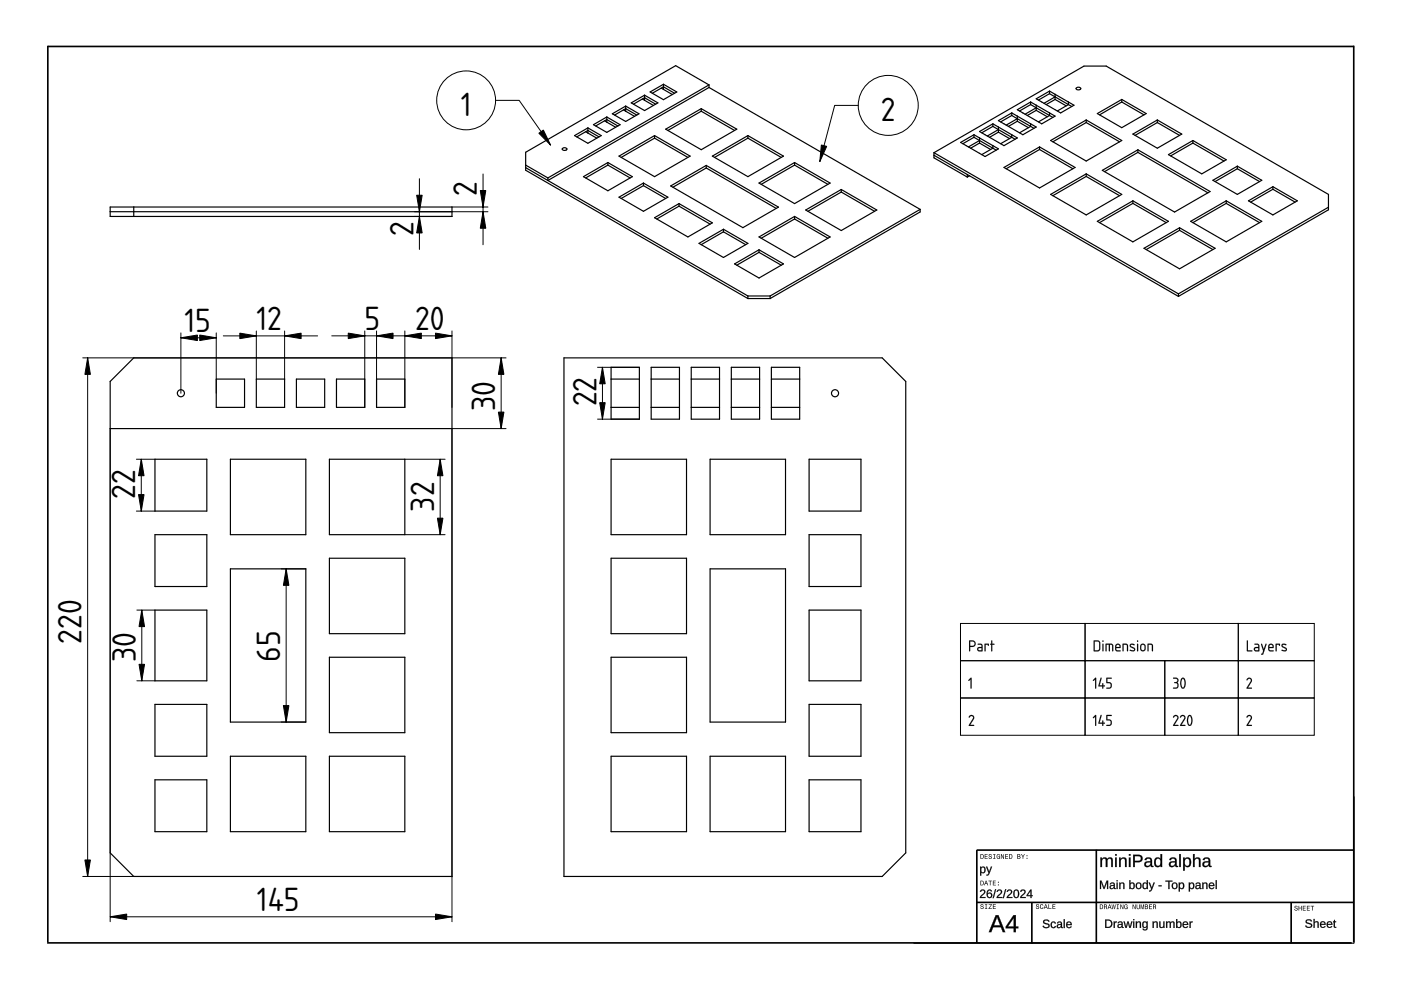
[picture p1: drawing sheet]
<svg xmlns="http://www.w3.org/2000/svg" width="297mm" height="210mm" viewBox="0 0 297 210" stroke-linecap="round" stroke-linejoin="round" font-family="sans-serif">
<defs><g id="words">
<g font-size="6.7">
<text x="97.7" y="24.5">1</text>
<text x="186.8" y="25.6">2</text>
<text x="101.1" y="41.6" transform="rotate(-90 101.1 41.6)">2</text>
<text x="87.6" y="50" transform="rotate(-90 87.6 50)">2</text>
<text x="39.1" y="70.3">15</text>
<text x="54.4" y="69.9">12</text>
<text x="77.3" y="69.9">5</text>
<text x="88" y="69.9">20</text>
<text x="105" y="87.1" transform="rotate(-90 105 87.1)">30</text>
<text x="126.4" y="86.1" transform="rotate(-90 126.4 86.1)">22</text>
<text x="28.7" y="105.8" transform="rotate(-90 28.7 105.8)">22</text>
<text x="92" y="108.5" transform="rotate(-90 92 108.5)">32</text>
<text x="17.3" y="136.5" transform="rotate(-90 17.3 136.5)">220</text>
<text x="28.8" y="140.4" transform="rotate(-90 28.8 140.4)">30</text>
<text x="59.4" y="140.3" transform="rotate(-90 59.4 140.3)">65</text>
<text x="54.5" y="193.1">145</text>
</g>
</g></defs>
<path d="M10.1 9.7v190.1M10.1 9.9h277M287 9.7v190.1M10 199.9h276.6M207.1 191.3h79.9M218.8 191.3v8.8M232.4 180.2v19.7M273.8 191.4v8.6M287 180.2h-79.9v19.7" fill="none" stroke="#000" stroke-width=".35"/>
<path d="M287.1 168.9v31.1M193.7 200h93.4" fill="none" stroke="#000" stroke-width=".23"/>
<g fill="#000">
<path d="M208 191.8a.4 .4 0 0 0 0 .4 .4 .4 0 0 0 .4 .2 .22 .22 0 0 1-.2 .2 .22 .22 0 0 1-.2-.2h-.2a.36 .36 0 0 0 .4 .4 .36 .36 0 0 0 .4-.5 .36 .36 0 0 0-.5-.2 .19 .19 0 0 1 .1-.3 .19 .19 0 0 1 .2 .2l.1-.1-.2-.2zM208.8 191.7l.2 .1v.8l-.2 .1h.5l-.2-.1v-.8l.2-.1zM209.6 191.7v.1h.5l-.5 .9h.7v-.1h-.6l.6-.9zM210.5 191.7v1h.6v-.1h-.5v-.3h.5v-.2h-.5v-.3h.5v-.1z" fill-rule="evenodd"/>
<path d="M207.9 186.7v1h.3a.51 .51 0 0 0 .4-.5 .51 .51 0 0 0-.4-.5zM208 186.8a.38 .38 0 0 1 .4 .4 .38 .38 0 0 1-.4 .4zM209 186.7l-.4 1 .3-.3h.4l.2 .3-.4-1zM209.1 186.9l.1 .4h-.3zM209.6 186.7v.1h.3v.9h.1v-.9h.3v-.1zM210.5 186.7v1h.6v-.1h-.5v-.3h.5v-.2h-.5v-.3h.5v-.1zM211.6 187.5v.2h.2v-.2zM211.6 186.9v.3h.2v-.3z" fill-rule="evenodd"/>
<path d="M207.9 181.1v1h.3a.51 .51 0 0 0 .4-.5 .51 .51 0 0 0-.4-.5zM208 181.2a.38 .38 0 0 1 .4 .4 .38 .38 0 0 1-.4 .4zM208.8 181.1v1h.6v-.1h-.5v-.4h.5v-.1h-.5v-.3h.5v-.1zM209.7 181.2a.4 .4 0 0 0 0 .4 .4 .4 0 0 0 .4 .1 .22 .22 0 0 1-.2 .3 .22 .22 0 0 1-.2-.2h-.1a.36 .36 0 0 0 .4 .4 .36 .36 0 0 0 .3-.5 .36 .36 0 0 0-.5-.2 .19 .19 0 0 1 .1-.3 .19 .19 0 0 1 .2 .2l.1-.1-.1-.2zM210.6 181.1l.1 .1v.8l-.1 .1h.5l-.2-.1v-.8l.2-.1zM211.4 181.2a.48 .48 0 0 0-.1 .6 .48 .48 0 0 0 .6 .2l.1 .1v-.5h-.3v.1h.2l-.1 .3a.35 .35 0 0 1-.4-.4 .35 .35 0 0 1 .5-.3l.1 .1-.2-.3zM212.2 181.1v1h.1v-.8l.4 .8h.2v-1h-.1v.8l-.4-.8zM213.1 181.1v1h.6v-.1h-.5v-.4h.5v-.1h-.5v-.3h.5v-.1zM213.9 181.1v1h.4a.51 .51 0 0 0 .4-.5 .51 .51 0 0 0-.4-.5zM214.1 181.2a.38 .38 0 0 1 .4 .4 .38 .38 0 0 1-.4 .4zM215.7 181.1v1h.4a.28 .28 0 0 0 .3-.2 .28 .28 0 0 0-.2-.3l.1-.4zM215.8 181.2l.4 .1v.1l-.4 .1zM215.8 181.6h.2a.17 .17 0 0 1 .2 .2 .17 .17 0 0 1-.2 .2h-.2zM216.5 181.1l.3 .6v.4h.2v-.4l.3-.6h-.2l-.2 .5-.3-.5zM217.6 181.9v.2h.2v-.2zM217.6 181.3v.2h.2v-.2z" fill-rule="evenodd"/>
<path d="M219.7 191.8a.4 .4 0 0 0 .1 .4 .4 .4 0 0 0 .4 .2 .22 .22 0 0 1-.2 .2 .22 .22 0 0 1-.3-.2h-.1a.36 .36 0 0 0 .4 .4 .36 .36 0 0 0 .3-.5 .36 .36 0 0 0-.5-.2 .19 .19 0 0 1 .2-.3 .19 .19 0 0 1 .2 .2l.1-.1-.2-.2zM220.6 191.8a.48 .48 0 0 0-.1 .7 .48 .48 0 0 0 .6 .1l.1-.3-.3 .3a.35 .35 0 0 1-.3-.4 .35 .35 0 0 1 .4-.3l.2 .1-.2-.3zM221.6 191.7l-.3 1 .2-.3h.4l.3 .3-.4-1zM221.7 191.9l.2 .4h-.3zM222.3 191.7v1h.6v-.1h-.5v-.9zM223.1 191.7v1h.7v-.1h-.5v-.3h.4v-.2h-.4v-.3h.5v-.1z" fill-rule="evenodd"/>
<path d="M233.2 191.8v1h.3a.51 .51 0 0 0 .4-.5 .51 .51 0 0 0-.4-.5zM233.3 191.9a.38 .38 0 0 1 .5 .4 .38 .38 0 0 1-.5 .3zM234.1 191.8v1h.1v-.5a.3 .3 0 0 1 .3 .1 .3 .3 0 0 1 .1 .4l.1-.1-.1-.4a.28 .28 0 0 0 .1-.4 .28 .28 0 0 0-.3-.1zM234.2 191.9h.2a.17 .17 0 0 1 .2 .2 .17 .17 0 0 1-.2 .1h-.2zM235.2 191.8l-.4 1 .3-.3h.4l.2 .3-.4-1zM235.3 191.9l.1 .4h-.3zM235.7 191.8l.2 1h.1l.1-.9 .2 .9h.1l.2-1h-.1l-.2 .8-.1-.8h-.1l-.2 .8-.1-.8zM236.7 191.8l.2 .1v.7l-.2 .2h.5l-.1-.2v-.7l.1-.1zM237.5 191.8v1h.1v-.9l.4 .9h.2v-1h-.1v.8l-.4-.8zM238.5 191.9a.48 .48 0 0 0-.2 .6 .48 .48 0 0 0 .6 .2l.2 .1v-.6h-.4v.1h.2l-.1 .3a.35 .35 0 0 1-.4-.4 .35 .35 0 0 1 .5-.2l.2 .1-.2-.3zM240.1 191.8v1h.2v-.9l.3 .9h.2v-1h-.1v.8l-.4-.8zM241 191.8v.6a.35 .35 0 0 0 .3 .4 .35 .35 0 0 0 .4-.4v-.6h-.2v.6a.22 .22 0 0 1-.2 .3 .22 .22 0 0 1-.2-.3v-.6zM241.8 191.8v1h.1v-1l.2 1h.2l.1-1v1h.2v-1h-.2l-.2 .8-.2-.8zM242.7 191.8v1h.4a.28 .28 0 0 0 .3-.3 .28 .28 0 0 0-.2-.3l.1-.4zM242.9 191.9h.3v.2l-.3 .1zM242.9 192.3h.2a.17 .17 0 0 1 .2 .2 .17 .17 0 0 1-.2 .1h-.2zM243.6 191.8v1h.7v-.2h-.5v-.3h.4v-.1h-.4v-.3h.4v-.1zM244.5 191.8v1h.1v-.5a.3 .3 0 0 1 .3 .1 .3 .3 0 0 1 .1 .4l.1-.1-.1-.4a.28 .28 0 0 0 .1-.4 .28 .28 0 0 0-.3-.1zM244.6 191.9h.2a.17 .17 0 0 1 .2 .2 .17 .17 0 0 1-.2 .1h-.2z" fill-rule="evenodd"/>
<path d="M274.5 192.1a.4 .4 0 0 0 .1 .5 .4 .4 0 0 0 .4 .1 .22 .22 0 0 1-.2 .3 .22 .22 0 0 1-.2-.3h-.2a.36 .36 0 0 0 .4 .4 .36 .36 0 0 0 .3-.4 .36 .36 0 0 0-.5-.3 .19 .19 0 0 1 .2-.3 .19 .19 0 0 1 .2 .3l.1-.2-.2-.1zM275.3 192.1v1h.2v-.5h.4v.5h.1v-1h-.1v.4h-.4v-.4zM276.2 192.1v1h.7v-.2h-.6v-.3h.5v-.1h-.5v-.3h.5v-.1zM277.1 192.1v1h.6v-.2h-.5v-.3h.5v-.1h-.5v-.3h.5v-.1zM277.9 192.1v.1h.3v.9h.1v-.9h.3v-.1z" fill-rule="evenodd"/>
</g>
<g fill="#000">
<path d="M207.9 188.7a.59 .59 0 0 1 1 .1 .59 .59 0 0 1-.4 .9l-.5 .5h1v.2h-1.3l.1-.3 .5-.5a.36 .36 0 0 0 .3-.5 .36 .36 0 0 0-.5-.1l-.1 .1h-.3zM208 188.7l-.2 .4h.2a.36 .36 0 0 1 .5-.3 .36 .36 0 0 1 .1 .6l-.7 .6-.1 .4h1.1v-.2h-.9l.3-.4a.57 .57 0 0 0 .5-.8 .57 .57 0 0 0-.8-.3zM209.5 188.7l.1-.1a.47 .47 0 0 1 .7 .4h-.2a.35 .35 0 0 0-.4-.2 .35 .35 0 0 0-.3 .5v.2a.51 .51 0 0 1 .5-.3 .51 .51 0 0 1 .4 .3 .65 .65 0 0 1-.5 1 .65 .65 0 0 1-.6-1zM209.5 188.7a.99 .99 0 0 0 .3 1.7 .55 .55 0 0 0 .5-.8 .55 .55 0 0 0-.9-.1 .45 .45 0 0 1 .1-.6 .45 .45 0 0 1 .6 .1h.2a.5 .5 0 0 0-.8-.3zM209.4 189.8a.35 .35 0 0 0 .7 0 .35 .35 0 0 0-.7 0zM209.3 189.8a.45 .45 0 0 1 .9 0 .45 .45 0 0 1-.9 0zM211 188.5h.2l-.5 1.9h-.3zM211 188.5l-.5 1.9h.2l.5-1.8zM211.5 188.7a.59 .59 0 0 1 .9 .1 .59 .59 0 0 1-.3 .9l-.5 .5h.9v.2h-1.2l.1-.3 .5-.5a.36 .36 0 0 0 .3-.5 .36 .36 0 0 0-.6-.1v.1h-.3zM211.5 188.7l-.2 .4h.3a.36 .36 0 0 1 .5-.3 .36 .36 0 0 1 0 .6l-.6 .6-.2 .4h1.2v-.2h-1l.4-.4a.57 .57 0 0 0 .5-.8 .57 .57 0 0 0-.9-.3zM213.1 188.5h.3l-.6 1.9h-.2zM213.1 188.5l-.5 1.9h.2l.5-1.8zM213.6 188.7a.59 .59 0 0 1 1 .1 .59 .59 0 0 1-.4 .9l-.5 .5h.9v.2h-1.2l.1-.3 .5-.5a.36 .36 0 0 0 .3-.5 .36 .36 0 0 0-.5-.1l-.1 .1h-.3zM213.7 188.7l-.2 .4h.2a.36 .36 0 0 1 .5-.3 .36 .36 0 0 1 .1 .6l-.7 .6-.1 .4h1.1v-.2h-.9l.3-.4a.57 .57 0 0 0 .5-.8 .57 .57 0 0 0-.8-.3zM215.1 188.7a.68 .68 0 0 1 .8 0 .68 .68 0 0 1 .2 .8 .68 .68 0 0 1-.6 .9 .68 .68 0 0 1-.7-.9zM215.1 188.7a1.03 1.03 0 0 0 .4 1.7 .95 .95 0 0 0 .5-.9 .95 .95 0 0 0-.5-.9zM215.3 188.8a.98 .98 0 0 0 .2 1.4 .86 .86 0 0 0 0-1.4zM215.3 188.8a.7 .7 0 0 1 .6 .4 .7 .7 0 0 1-.1 .7 .45 .45 0 0 1-.6 .3 .45 .45 0 0 1-.1-.7zM216.5 188.7a.59 .59 0 0 1 .9 .1 .59 .59 0 0 1-.3 .9l-.5 .5h.9v.2h-1.2l.1-.3 .4-.5a.36 .36 0 0 0 .4-.5 .36 .36 0 0 0-.6-.1v.1h-.3zM216.5 188.7l-.2 .4h.2a.36 .36 0 0 1 .6-.3 .36 .36 0 0 1 0 .6l-.6 .6-.2 .4h1.2v-.2h-1l.4-.4a.57 .57 0 0 0 .5-.8 .57 .57 0 0 0-.9-.3zM218.4 188.6h.3v1.2h.3v.2h-.3v.4h-.2v-.4h-.9zM218.5 188.6l-.8 1.4h.8v.4h.2v-.4h.2v-.2h-.2v-1.2zM218.5 188.9l-.6 .9h.6zM218.5 188.9v.9h-.7z"/>
<path d="M208 188.7a.57 .57 0 0 1 .8 .1 .57 .57 0 0 1-.3 .9l-.5 .5h.9v.2h-1.1v-.3l.5-.5a.38 .38 0 0 0 .4-.5 .38 .38 0 0 0-.7-.1l-.2 .1zM209.5 188.7l.1-.1a.51 .51 0 0 1 .7 .4h-.2l-.1-.2a.49 .49 0 0 0-.5 .2 .49 .49 0 0 0-.1 .5 .57 .57 0 0 1 .9 .1 .57 .57 0 0 1-.3 .8 .57 .57 0 0 1-.7-.4l-.1-.7zM209.4 189.8a.38 .38 0 0 0 .7 0 .38 .38 0 0 0-.7 0zM211 188.5h.2l-.5 1.9h-.2zM211.5 188.7a.57 .57 0 0 1 .9 .1 .57 .57 0 0 1-.3 .9l-.5 .5h.9v.2h-1.2l.1-.3 .5-.5a.38 .38 0 0 0 .3-.5 .38 .38 0 0 0-.6-.1l-.3 .1zM213.1 188.5h.2l-.5 1.9h-.2zM213.6 188.7a.57 .57 0 0 1 .9 .1 .57 .57 0 0 1-.3 .9l-.5 .5h.9v.2h-1.1v-.3l.5-.5a.38 .38 0 0 0 .4-.5 .38 .38 0 0 0-.7-.1l-.2 .1zM215.1 188.7a.66 .66 0 0 1 .8 .1 .66 .66 0 0 1 .2 .7 .66 .66 0 0 1-.6 .9 .66 .66 0 0 1-.6-.9zM215.3 188.8a1 1 0 0 0 .2 1.4 .88 .88 0 0 0 0-1.4zM216.5 188.7a.57 .57 0 0 1 .9 .1 .57 .57 0 0 1-.3 .9l-.5 .5h.9v.2h-1.2l.1-.3 .5-.5a.38 .38 0 0 0 .3-.5 .38 .38 0 0 0-.6-.1l-.3 .1zM218.5 188.6h.2v1.2h.2v.2h-.2v.4h-.2v-.4h-.8zM218.5 188.9l-.6 .9h.6z"/>
<path d="M207.8 183.8h.2v.2a.52 .52 0 0 1 .7-.2 .52 .52 0 0 1 .2 .6 .55 .55 0 0 1-.6 .7l-.3-.2v.7h-.2zM208.2 184a.5 .5 0 0 0-.2 .6 .5 .5 0 0 0 .6 .2v-.8zM209.1 183.8h.2l.4 1.1 .4-1.1h.2l-.5 1.3a.55 .55 0 0 1-.7 .5v-.1l.3-.1 .2-.3z"/>
<path d="M207.8 183.7h.2v.3a.47 .47 0 0 1 .5-.3 .47 .47 0 0 1 .4 .3l.1 .4a.56 .56 0 0 1-.2 .7 .56 .56 0 0 1-.7 0l-.1-.2 .1 .8h-.3zM207.8 183.8v1.8h.2v-.7a.47 .47 0 0 0 .5 .2 .47 .47 0 0 0 .4-.4 .58 .58 0 0 0 0-.7 .58 .58 0 0 0-.8-.1l-.1 .1v-.2zM208.2 184a.47 .47 0 0 0-.2 .6 .47 .47 0 0 0 .6 .2v-.8zM208.2 183.9h.1a.53 .53 0 0 1 .4 .6 .53 .53 0 0 1-.5 .5l-.2-.5zM209 183.7h.3l.4 1.2 .4-1.2h.3l-.6 1.4a.53 .53 0 0 1-.7 .5v-.2h.3l.2-.3zM209.1 183.8l.5 1.3-.5 .5a.52 .52 0 0 0 .7-.5l.5-1.3h-.2l-.4 1.2-.4-1.2z"/>
<path d="M211.1 194h.6l1.5 3.7h-.6l-.4-1.1h-1.6l-.4 1.1h-.6zM211.1 194l-1.4 3.6h.5l.4-1.1h1.6l.4 1.1h.5l-1.4-3.6zM211.4 194.4l-.7 1.8h1.3zM211.4 194.3l.7 1.9h-1.4zM214.9 194h.5v2.5l.5-.1v.4h-.5v.9h-.5v-.9h-1.7v-.4zM214.9 194l-1.7 2.5v.3h1.8l-.1 .8h.5l-.1-.8h.6v-.3h-.6l.1-2.5zM214.9 194.6l-1.2 1.9h1.2zM214.9 194.5l.1 2h-1.4z"/>
<path d="M211.1 194h.6l1.4 3.6h-.5l-.4-1h-1.6l-.4 1h-.5zM211.4 194.4l-.7 1.8h1.4zM214.9 194h.5v2.5h.5v.3h-.5v.8h-.5v-.8h-1.7v-.3zM214.9 194.6l-1.2 1.9h1.2z"/>
<path d="M221.3 195.1a.82 .82 0 0 1 1.2 .3h-.2a.41 .41 0 0 0-.5-.3 .41 .41 0 0 0-.3 .5l.2 .1a.61 .61 0 0 1 .7 .2 .61 .61 0 0 1-.1 .8l-.5 .1a.65 .65 0 0 1-.7-.5h.2a.47 .47 0 0 0 .6 .4 .47 .47 0 0 0 .3-.6l-.4-.2a.5 .5 0 0 1-.6-.2 .5 .5 0 0 1 .1-.6zM222.9 195.6l.6-.2 .4 .4h-.3l-.1-.2a.51 .51 0 0 0-.5 .5 .51 .51 0 0 0 .5 .5l.1-.3 .3 .1a.63 .63 0 0 1-1 .3 .63 .63 0 0 1-.1-1zM224.2 195.5l.4-.1a.43 .43 0 0 1 .6 .4v.7l.2 .3h-.3l-.2-.3a.46 .46 0 0 1-.5 .3 .46 .46 0 0 1-.3-.5 .46 .46 0 0 1 .5-.4h.3a.31 .31 0 0 0-.2-.3 .31 .31 0 0 0-.4 .2l-.2-.1zM224.3 196.3a.35 .35 0 0 0 .7 0 .35 .35 0 0 0-.7 0zM225.5 194.9h.3v1.9h-.3zM226.2 195.6a.62 .62 0 0 1 .7-.2 .62 .62 0 0 1 .3 .7h-.9a.39 .39 0 0 0 .2 .5 .39 .39 0 0 0 .5-.2l.2 .1a.68 .68 0 0 1-1 .1 .68 .68 0 0 1 0-1zM226.4 195.7l-.1 .3h.7l-.2-.4z"/>
<path d="M221.2 195.2a.82 .82 0 0 1 1.3 .2h-.2a.43 .43 0 0 0-.5-.2 .43 .43 0 0 0-.4 .4l.5 .1a.56 .56 0 0 1 .6 .6 .56 .56 0 0 1-.7 .5 .57 .57 0 0 1-.7-.5h.2a.5 .5 0 0 0 .5 .3 .5 .5 0 0 0 .4-.4l-.4-.2a.54 .54 0 0 1-.6-.2 .54 .54 0 0 1 0-.6zM221.3 195.1a.57 .57 0 0 0 .1 .7 .57 .57 0 0 0 .6 .2 .32 .32 0 0 1 .3 .3 .32 .32 0 0 1-.3 .3h-.4l-.3-.3h-.2a.71 .71 0 0 0 .8 .5 .71 .71 0 0 0 .6-.7l-.6-.4a.37 .37 0 0 1-.5-.4l.4-.2 .3 .1 .2 .2h.2a.78 .78 0 0 0-1.2-.3zM222.9 195.5a.57 .57 0 0 1 .6-.1 .57 .57 0 0 1 .4 .4h-.3a.3 .3 0 0 0-.3-.2 .3 .3 0 0 0-.3 .2l.1 .7a.3 .3 0 0 0 .3 .1 .3 .3 0 0 0 .2-.3h.3a.54 .54 0 0 1-.4 .5 .54 .54 0 0 1-.6-.2l-.2-.5zM222.9 195.6a.64 .64 0 0 0 0 .9 .64 .64 0 0 0 .9 0l.1-.1-.3-.1a.32 .32 0 0 1-.3 .3 .32 .32 0 0 1-.3-.3v-.5a.32 .32 0 0 1 .3-.3 .32 .32 0 0 1 .3 .3h.3a.55 .55 0 0 0-1-.2zM224.2 195.5l.2-.1a.56 .56 0 0 1 .8 .4v.7l.2 .1v.2a.29 .29 0 0 1-.3 0 .29 .29 0 0 1-.2-.3 .47 .47 0 0 1-.6 .3 .47 .47 0 0 1-.3-.6 .47 .47 0 0 1 .6-.3h.3a.29 .29 0 0 0-.2-.3 .29 .29 0 0 0-.4 .2h-.2zM224.2 195.6l-.1 .1 .2 .1a.33 .33 0 0 1 .4-.3 .33 .33 0 0 1 .2 .5h-.3a.43 .43 0 0 0-.5 .3 .43 .43 0 0 0 .4 .5 .43 .43 0 0 0 .5-.3v.2l.4 .1-.3-.3v-.7a.52 .52 0 0 0-.3-.4 .52 .52 0 0 0-.6 .2zM224.4 196.2a.29 .29 0 0 0 .2 .4 .29 .29 0 0 0 .3-.3v-.2zM224.4 196.1h.6a.36 .36 0 0 1-.3 .5 .36 .36 0 0 1-.4-.4zM225.5 194.9h.3v1.9h-.3zM225.5 194.9v1.9h.3v-1.9zM226.2 195.5a.63 .63 0 0 1 .8-.1 .63 .63 0 0 1 .2 .8l-.9-.1a.38 .38 0 0 0 .2 .5 .38 .38 0 0 0 .5-.2h.2a.71 .71 0 0 1-1 .2 .71 .71 0 0 1 0-1.1zM226.2 195.6a.67 .67 0 0 0 0 1 .67 .67 0 0 0 1-.1l-.2-.1a.41 .41 0 0 1-.5 .2 .41 .41 0 0 1-.2-.5h.9a.59 .59 0 0 0-.3-.6 .59 .59 0 0 0-.7 .1zM226.4 195.7l-.1 .3h.7l-.2-.4zM226.4 195.6a.38 .38 0 0 1 .4 0 .38 .38 0 0 1 .2 .4h-.8z"/>
<path d="M233.3 181.8h.3v.4a.61 .61 0 0 1 .6-.4 .61 .61 0 0 1 .6 .4 .63 .63 0 0 1 .7-.4 .63 .63 0 0 1 .5 .7v1.3h-.4v-1.5a.41 .41 0 0 0-.6-.2 .41 .41 0 0 0-.2 .6v1.1h-.4v-1.5a.41 .41 0 0 0-.5-.2 .41 .41 0 0 0-.2 .6v1.1h-.4zM233.3 181.8v2h.3v-1.1a.45 .45 0 0 1 .4-.7 .45 .45 0 0 1 .5 .6v1.2h.3v-1.1a.46 .46 0 0 1 .3-.7 .46 .46 0 0 1 .5 .6v1.2h.3v-1.3a.61 .61 0 0 0-.5-.7 .61 .61 0 0 0-.7 .4 .62 .62 0 0 0-.5-.4 .62 .62 0 0 0-.6 .4v-.4zM236.4 181.1h.4v.3h-.4zM236.4 181.1v.3h.4v-.3zM236.4 181.8h.4v2h-.4zM236.4 181.8v2h.4v-2zM237.2 181.8h.4v.4a.68 .68 0 0 1 .8-.4 .68 .68 0 0 1 .5 .7v1.3h-.4v-1.2a.45 .45 0 0 0-.5-.6 .45 .45 0 0 0-.4 .7v1.1h-.3zM237.3 181.8v2h.3v-1.1a.5 .5 0 0 1 .4-.7 .5 .5 0 0 1 .6 .6l-.1 1.2h.4l-.1-1.3a.67 .67 0 0 0-.5-.7 .67 .67 0 0 0-.7 .4v-.4zM239.3 181.1h.4v.3h-.4zM239.4 181.1v.3h.3v-.3zM239.3 181.8h.4v2h-.4zM239.4 181.8v2h.3v-2zM240.2 181.2h.1a2.29 2.29 0 0 1 1.7 .2 .83 .83 0 0 1 .2 1 .83 .83 0 0 1-.8 .4h-.8v1h-.4zM240.3 181.2v2.6h.3v-1h.8a.77 .77 0 0 0 .8-.8 .77 .77 0 0 0-.9-.7zM240.6 181.5v1h1a.5 .5 0 0 0 0-.9zM240.6 181.5h.7a.54 .54 0 0 1 .6 .5 .54 .54 0 0 1-.6 .6h-.7zM242.9 181.9a.81 .81 0 0 1 .9-.1 .81 .81 0 0 1 .5 .7v.9l.3 .2v.2a.42 .42 0 0 1-.7-.4 .69 .69 0 0 1-.9 .5 .69 .69 0 0 1-.4-.9 .69 .69 0 0 1 .9-.4h.4a.44 .44 0 0 0-.3-.5 .44 .44 0 0 0-.6 .3h-.3zM243 181.9l-.3 .4 .3 .1a.47 .47 0 0 1 .6-.4 .47 .47 0 0 1 .3 .6h-.4a.65 .65 0 0 0-.8 .5 .65 .65 0 0 0 .5 .8 .65 .65 0 0 0 .7-.5l.2 .4h.4v-.2h-.2l-.1-.1v-1a.76 .76 0 0 0-.5-.7 .76 .76 0 0 0-.7 .1zM243.1 183a.39 .39 0 0 0 0 .6 .39 .39 0 0 0 .6-.2l.2-.6zM243.1 182.9l.8-.1a.55 .55 0 0 1-.3 .7 .55 .55 0 0 1-.7-.2zM244.9 182a.7 .7 0 0 1 1.1 .1v-1h.4v2.7h-.4v-.3a.7 .7 0 0 1-.6 .4 .7 .7 0 0 1-.6-.5l-.1-.6zM244.9 182.1l-.2 .7a.75 .75 0 0 0 .4 1 .75 .75 0 0 0 1-.3v.3h.3v-2.7h-.4l.1 1.1a.7 .7 0 0 0-1.2-.1zM245.2 182.2a.94 .94 0 0 0 .3 1.4 .81 .81 0 0 0 .5-.8 .81 .81 0 0 0-.5-.7zM245.2 182.1a.58 .58 0 0 1 .7 0 .58 .58 0 0 1 .2 .7 .58 .58 0 0 1-.5 .8 .58 .58 0 0 1-.6-.8zM248.1 181.9a.81 .81 0 0 1 .9-.1 .81 .81 0 0 1 .5 .7v.9l.3 .2v.2a.42 .42 0 0 1-.7-.4 .69 .69 0 0 1-.8 .5 .69 .69 0 0 1-.5-.9 .69 .69 0 0 1 .9-.4h.4a.44 .44 0 0 0-.3-.5 .44 .44 0 0 0-.5 .3h-.4zM248.2 181.9l-.3 .4 .3 .1a.47 .47 0 0 1 .6-.4 .47 .47 0 0 1 .3 .6h-.4a.65 .65 0 0 0-.8 .5 .65 .65 0 0 0 .5 .8 .65 .65 0 0 0 .8-.5l.2 .4h.4v-.2h-.2l-.1-.1-.1-1a.76 .76 0 0 0-.4-.7 .76 .76 0 0 0-.8 .1zM248.3 183a.39 .39 0 0 0 .1 .6 .39 .39 0 0 0 .5-.2l.2-.6zM248.3 182.9l.8-.1a.55 .55 0 0 1-.2 .7 .55 .55 0 0 1-.8-.2zM250 181.1h.4v2.7h-.4zM250 181.1v2.7h.3v-2.7zM250.8 181.8h.4v.4a.7 .7 0 0 1 .7-.4 .7 .7 0 0 1 .6 .4v.3a.9 .9 0 0 1-.1 1.1 .9 .9 0 0 1-1.1 .1l-.1-.2v1.1h-.4zM250.8 181.8l.1 2.8h.3v-1.1a.69 .69 0 0 0 .7 .3 .69 .69 0 0 0 .6-.5v-.5a.75 .75 0 0 0-.4-.9 .75 .75 0 0 0-.9 .3v-.4zM251.4 182.2a1.04 1.04 0 0 0 .2 1.4 .74 .74 0 0 0 .5-1.2l-.2-.3zM251.4 182.1a.56 .56 0 0 1 .7 .1 .56 .56 0 0 1 .1 .6 .57 .57 0 0 1-.5 .8 .57 .57 0 0 1-.5-.8zM252.9 181.1h.4v1.1a.68 .68 0 0 1 .8-.4 .68 .68 0 0 1 .5 .7v1.3h-.4v-1.2a.45 .45 0 0 0-.5-.6 .45 .45 0 0 0-.4 .6v1.2h-.4zM253 181.1v2.7h.3v-1.2a.5 .5 0 0 1 .4-.6 .5 .5 0 0 1 .5 .6v1.2h.3v-1.3a.67 .67 0 0 0-.5-.7 .67 .67 0 0 0-.8 .4l.1-1.1zM255.3 181.9a.81 .81 0 0 1 .8-.1 .81 .81 0 0 1 .5 .7v.9l.3 .2v.2a.42 .42 0 0 1-.6-.4h-.1a.69 .69 0 0 1-.8 .5 .69 .69 0 0 1-.5-.9 .69 .69 0 0 1 .9-.4h.4a.44 .44 0 0 0-.3-.5 .44 .44 0 0 0-.5 .3h-.4zM255.3 181.9l-.3 .4 .3 .1a.47 .47 0 0 1 .6-.4 .47 .47 0 0 1 .3 .6h-.4a.65 .65 0 0 0-.8 .5 .65 .65 0 0 0 .5 .8 .65 .65 0 0 0 .8-.5l.2 .4h.4v-.2h-.2l-.1-.1-.1-1a.76 .76 0 0 0-.4-.7 .76 .76 0 0 0-.8 .1zM255.4 183a.39 .39 0 0 0 .1 .6 .39 .39 0 0 0 .5-.2l.2-.6zM255.4 182.9l.8-.1a.55 .55 0 0 1-.2 .7 .55 .55 0 0 1-.7-.2z"/>
<path d="M233.3 181.8h.3v.4a.61 .61 0 0 1 .6-.4 .61 .61 0 0 1 .6 .4 .61 .61 0 0 1 .7-.4 .61 .61 0 0 1 .4 .7v1.3h-.3v-1.5a.44 .44 0 0 0-.6-.2 .44 .44 0 0 0-.2 .6v1.1h-.3l-.1-1.5a.44 .44 0 0 0-.5-.2 .44 .44 0 0 0-.3 .6v1.1h-.3zM236.4 181.1h.4v.3h-.4zM236.4 181.8h.4v2h-.4zM237.3 181.8h.3v.4a.67 .67 0 0 1 .8-.4 .67 .67 0 0 1 .5 .7v1.3h-.4v-1.2a.48 .48 0 0 0-.5-.6 .48 .48 0 0 0-.4 .7v1.1h-.3zM239.4 181.1h.3v.3h-.3zM239.4 181.8h.3v2h-.3zM240.3 181.2a2.26 2.26 0 0 1 1.7 .2 .8 .8 0 0 1 .2 1 .8 .8 0 0 1-.8 .4h-.8v1h-.3zM240.6 181.5v1h1a.52 .52 0 0 0 0-.9zM242.9 181.9a.79 .79 0 0 1 .9-.1 .79 .79 0 0 1 .4 .7l.1 .9 .2 .2v.2h-.4l-.2-.4a.67 .67 0 0 1-.8 .5 .67 .67 0 0 1-.5-.8 .67 .67 0 0 1 .9-.5h.4a.45 .45 0 0 0-.3-.6 .45 .45 0 0 0-.6 .4l-.3-.1zM243.1 182.9a.41 .41 0 0 0 0 .7 .41 .41 0 0 0 .6-.2l.2-.6zM244.9 182.1a.71 .71 0 0 1 1.2 0l-.1-1h.4v2.7h-.3v-.3a.76 .76 0 0 1-1 .3 .76 .76 0 0 1-.4-1zM245.2 182.2a.96 .96 0 0 0 .3 1.4 .84 .84 0 0 0 .5-.8 .84 .84 0 0 0-.5-.8zM248.2 181.9a.79 .79 0 0 1 .8-.1 .79 .79 0 0 1 .5 .7v.9l.3 .2v.2h-.4l-.3-.4a.67 .67 0 0 1-.8 .5 .67 .67 0 0 1-.5-.8 .67 .67 0 0 1 .9-.5h.4a.45 .45 0 0 0-.3-.6 .45 .45 0 0 0-.5 .4l-.4-.1zM248.3 182.9a.41 .41 0 0 0 0 .7 .41 .41 0 0 0 .7-.2l.1-.6zM250 181.1h.3v2.7h-.3zM250.8 181.8h.4v.4a.76 .76 0 0 1 1-.3 .76 .76 0 0 1 .3 .9 .8 .8 0 0 1-1 1l-.3-.3v1.1h-.3zM251.4 182.1a1.06 1.06 0 0 0 .1 1.5 .76 .76 0 0 0 .6-1.2l-.2-.3zM253 181.1h.3v1.1a.67 .67 0 0 1 .7-.4 .67 .67 0 0 1 .5 .7v1.3h-.3v-1.2a.48 .48 0 0 0-.5-.6 .48 .48 0 0 0-.4 .6v1.2h-.3zM255.3 181.9a.79 .79 0 0 1 .8-.1 .79 .79 0 0 1 .5 .7v.9l.3 .2v.2h-.4l-.2-.4a.67 .67 0 0 1-.9 .5 .67 .67 0 0 1-.4-.8 .67 .67 0 0 1 .8-.5h.4a.45 .45 0 0 0-.3-.6 .45 .45 0 0 0-.5 .4l-.4-.1zM255.4 182.9a.41 .41 0 0 0 0 .7 .41 .41 0 0 0 .7-.2l.1-.6z"/>
<path d="M233.2 186.7h.4l.5 1.5 .5-1.5h.4v1.8h-.3v-1.6l-.5 1.6h-.2l-.6-1.6 .1 1.6h-.3zM233.2 186.7v1.8h.2l.1-1.6 .5 1.6h.2l.6-1.6-.1 1.6h.2v-1.8h-.3l-.5 1.5-.6-1.5zM235.4 187.3l.2-.2a.56 .56 0 0 1 .8 .5v.6l.2 .1v.2a.29 .29 0 0 1-.3 0 .29 .29 0 0 1-.2-.3 .47 .47 0 0 1-.6 .3 .47 .47 0 0 1-.3-.6 .47 .47 0 0 1 .6-.3l.3 .1a.29 .29 0 0 0-.2-.4 .29 .29 0 0 0-.4 .2h-.2zM235.4 187.3l-.1 .2h.2a.33 .33 0 0 1 .4-.2 .33 .33 0 0 1 .2 .4h-.3a.43 .43 0 0 0-.5 .3 .43 .43 0 0 0 .4 .5 .43 .43 0 0 0 .5-.3v.2l.4 .1-.3-.3v-.6a.52 .52 0 0 0-.3-.5 .52 .52 0 0 0-.6 .2zM235.6 187.9a.29 .29 0 0 0 .2 .5 .29 .29 0 0 0 .3-.4v-.2zM235.6 187.9l.6-.1a.36 .36 0 0 1-.3 .5 .36 .36 0 0 1-.4-.4zM236.7 186.6h.3v.3h-.3zM236.7 186.6v.2h.3v-.2zM236.7 187.1h.3v1.4h-.3zM236.7 187.1v1.4h.3v-1.4zM237.3 187.1h.2v.3a.46 .46 0 0 1 .6-.3 .46 .46 0 0 1 .3 .5v.9h-.3v-.9a.3 .3 0 0 0-.3-.3 .3 .3 0 0 0-.2 .4v.8h-.3zM237.3 187.1v1.4h.2v-.8a.35 .35 0 0 1 .3-.5 .35 .35 0 0 1 .4 .4v.9h.2v-.9a.46 .46 0 0 0-.4-.4 .46 .46 0 0 0-.5 .2v-.3zM239.4 186.6h.3v.8a.48 .48 0 0 1 .4-.3 .48 .48 0 0 1 .5 .3 .68 .68 0 0 1 0 .8 .68 .68 0 0 1-.8 .3l-.1-.2v.2h-.3zM239.4 186.6v1.9h.3v-.2a.46 .46 0 0 0 .5 .2 .46 .46 0 0 0 .3-.4 .58 .58 0 0 0 0-.7 .58 .58 0 0 0-.7-.1l-.2 .1 .1-.8zM239.8 187.4l-.1 .7 .2 .2a.48 .48 0 0 0 .4-.5 .48 .48 0 0 0-.4-.5zM239.7 187.4l.2-.1a.33 .33 0 0 1 .5 .3v.5a.35 .35 0 0 1-.4 .3 .35 .35 0 0 1-.3-.3zM240.9 187.3a.68 .68 0 0 1 1 0 .68 .68 0 0 1-.1 1 .68 .68 0 0 1-1-.1v-.4zM241 187.3a.67 .67 0 0 0 .1 1.1 .67 .67 0 0 0 1-.4 .67 .67 0 0 0-.7-.9zM241.1 187.4v.6l.1 .3a.48 .48 0 0 0 .5-.5 .48 .48 0 0 0-.4-.5zM241.1 187.4l.1-.1a.53 .53 0 0 1 .6 .5 .53 .53 0 0 1-.6 .5l-.2-.2zM242.3 187.3l.4-.2 .5 .2-.1-.7h.3v1.9h-.3v-.2a.48 .48 0 0 1-.4 .3 .48 .48 0 0 1-.4-.4zM242.4 187.3a.66 .66 0 0 0-.2 .8 .66 .66 0 0 0 .8 .3l.2-.2v.3h.2v-1.9h-.3v.8a.47 .47 0 0 0-.7-.1zM242.6 187.4l-.1 .6 .1 .3a.48 .48 0 0 0 .5-.5 .48 .48 0 0 0-.4-.5zM242.5 187.4l.1-.1a.52 .52 0 0 1 .6 .5 .52 .52 0 0 1-.6 .5l-.1-.2zM243.5 187.1h.3l.4 1.1 .4-1.1h.3l-.6 1.4a.53 .53 0 0 1-.7 .5v-.2h.3l.2-.3zM243.5 187.1l.6 1.4-.5 .5a.52 .52 0 0 0 .7-.5l.5-1.4h-.2l-.4 1.2-.4-1.2zM245.6 187.7h.7v.2h-.7zM245.6 187.7v.2h.7v-.2zM247.1 186.7h1.5v.2h-.6v1.6h-.3v-1.6h-.6zM247.1 186.7v.2h.6v1.6h.3l-.1-1.6h.7v-.2zM248.6 187.3a.68 .68 0 0 1 .9 0 .68 .68 0 0 1 0 1 .68 .68 0 0 1-1-.1l-.1-.4zM248.6 187.3a.67 .67 0 0 0 .1 1.1 .67 .67 0 0 0 1-.4 .67 .67 0 0 0-.7-.9zM248.8 187.4l-.1 .6 .2 .3a.48 .48 0 0 0 .5-.5 .48 .48 0 0 0-.5-.5zM248.7 187.4l.2-.1a.53 .53 0 0 1 .5 .5 .53 .53 0 0 1-.5 .5l-.2-.2zM249.9 187.1h.3v.3a.47 .47 0 0 1 .4-.3 .47 .47 0 0 1 .4 .3l.1 .4a.56 .56 0 0 1-.2 .6 .56 .56 0 0 1-.7 0v-.1v.7h-.3zM249.9 187.1v1.9h.3l-.1-.7a.47 .47 0 0 0 .5 .2 .47 .47 0 0 0 .4-.4 .58 .58 0 0 0 0-.7 .58 .58 0 0 0-.8-.1l-.1 .1v-.3zM250.3 187.4a.47 .47 0 0 0-.1 .6 .47 .47 0 0 0 .5 .2v-.8zM250.3 187.3h.1a.53 .53 0 0 1 .5 .5 .53 .53 0 0 1-.6 .5l-.2-.5zM252 187.1h.3v.3a.47 .47 0 0 1 .5-.3 .47 .47 0 0 1 .4 .3v.4a.56 .56 0 0 1-.2 .6 .56 .56 0 0 1-.6 0l-.1-.1v.7h-.3zM252.1 187.1v1.9h.2v-.7a.47 .47 0 0 0 .5 .2 .47 .47 0 0 0 .4-.4 .58 .58 0 0 0-.1-.7 .58 .58 0 0 0-.7-.1l-.1 .1v-.3zM252.5 187.4a.47 .47 0 0 0-.2 .6 .47 .47 0 0 0 .6 .2v-.8zM252.4 187.3h.1a.53 .53 0 0 1 .5 .5 .53 .53 0 0 1-.5 .5l-.2-.5zM253.5 187.3l.2-.2a.56 .56 0 0 1 .9 .5v.6l.2 .1v.2a.29 .29 0 0 1-.3 0 .29 .29 0 0 1-.2-.3 .47 .47 0 0 1-.6 .3 .47 .47 0 0 1-.3-.6 .47 .47 0 0 1 .6-.3l.3 .1a.29 .29 0 0 0-.2-.4 .29 .29 0 0 0-.4 .2h-.2zM253.6 187.3l-.1 .2h.2a.33 .33 0 0 1 .4-.2 .33 .33 0 0 1 .2 .4h-.3a.43 .43 0 0 0-.5 .3 .43 .43 0 0 0 .3 .5 .43 .43 0 0 0 .5-.3l.1 .2 .3 .1-.2-.3v-.6a.52 .52 0 0 0-.4-.5 .52 .52 0 0 0-.5 .2zM253.8 187.9a.29 .29 0 0 0 .1 .5 .29 .29 0 0 0 .4-.4v-.2zM253.7 187.9l.6-.1a.36 .36 0 0 1-.2 .5 .36 .36 0 0 1-.4-.4zM254.9 187.1h.2v.3a.46 .46 0 0 1 .6-.3 .46 .46 0 0 1 .3 .5v.9h-.3v-.9a.3 .3 0 0 0-.3-.3 .3 .3 0 0 0-.2 .4v.8h-.3zM254.9 187.1v1.4h.2v-.8a.35 .35 0 0 1 .3-.5 .35 .35 0 0 1 .4 .4v.9h.2v-.9a.46 .46 0 0 0-.4-.4 .46 .46 0 0 0-.5 .2v-.3zM256.4 187.3a.63 .63 0 0 1 .8-.2 .63 .63 0 0 1 .3 .8h-1a.38 .38 0 0 0 .3 .4 .38 .38 0 0 0 .4-.2l.3 .1a.71 .71 0 0 1-1.1 .2 .71 .71 0 0 1 0-1.1zM256.4 187.3a.67 .67 0 0 0 0 1 .67 .67 0 0 0 1-.1l-.1-.1a.41 .41 0 0 1-.6 .2 .41 .41 0 0 1-.2-.5l.9 .1a.59 .59 0 0 0-.2-.7 .59 .59 0 0 0-.8 .1zM256.6 187.4l-.1 .3h.7l-.2-.4zM256.6 187.4a.38 .38 0 0 1 .5-.1 .38 .38 0 0 1 .1 .4h-.7zM257.7 186.6h.3v1.9h-.3zM257.8 186.6v1.9h.2v-1.9z"/>
<path d="M233.2 186.7h.3l.6 1.5 .5-1.5h.3v1.8h-.2v-1.6l-.5 1.6h-.2l-.6-1.6v1.6h-.2zM235.4 187.3l.5-.2a.43 .43 0 0 1 .5 .5v.6l.2 .3h-.3l-.2-.3a.46 .46 0 0 1-.5 .3 .46 .46 0 0 1-.3-.5 .46 .46 0 0 1 .5-.3h.3a.31 .31 0 0 0-.2-.4 .31 .31 0 0 0-.4 .2h-.2zM235.5 188a.35 .35 0 0 0 .7 0 .35 .35 0 0 0-.7 0zM236.7 186.6h.3v.2h-.3zM236.7 187.1h.3v1.4h-.3zM237.3 187.1h.2v.3a.46 .46 0 0 1 .6-.3 .46 .46 0 0 1 .3 .5v.9h-.2v-.9a.33 .33 0 0 0-.4-.3 .33 .33 0 0 0-.3 .4v.8h-.2zM239.4 186.6h.3v.8a.52 .52 0 0 1 .6-.2 .52 .52 0 0 1 .3 .6 .55 .55 0 0 1-.7 .7l-.2-.2v.2h-.3zM239.8 187.4l-.1 .7 .2 .2a.5 .5 0 0 0 .5-.5 .5 .5 0 0 0-.5-.5zM241 187.3a.66 .66 0 0 1 .9 .1 .66 .66 0 0 1-.1 .9 .66 .66 0 0 1-.9-.1zM241.1 187.4v.6l.1 .3a.5 .5 0 0 0 .6-.5 .5 .5 0 0 0-.6-.5zM242.4 187.3l.3-.2 .4 .2v-.7h.3v1.9h-.2v-.2a.52 .52 0 0 1-.7 .2 .52 .52 0 0 1-.3-.7zM242.5 187.4v.7l.1 .2a.5 .5 0 0 0 .5-.5 .5 .5 0 0 0-.5-.5zM243.5 187.1h.3l.4 1.1 .4-1.1h.2l-.5 1.4a.55 .55 0 0 1-.7 .5v-.2h.3l.2-.3zM245.6 187.7h.7v.2h-.7zM247.1 186.7h1.5v.2h-.6v1.6h-.3v-1.6h-.6zM248.6 187.3a.66 .66 0 0 1 .9 .1 .66 .66 0 0 1-.1 .9 .66 .66 0 0 1-.9-.1zM248.8 187.4l-.1 .6 .2 .3a.5 .5 0 0 0 .5-.5 .5 .5 0 0 0-.5-.5zM249.9 187.1h.2l.1 .3a.52 .52 0 0 1 .6-.2 .52 .52 0 0 1 .3 .6 .55 .55 0 0 1-.7 .7l-.3-.2 .1 .7h-.3zM250.3 187.3a.5 .5 0 0 0-.2 .7 .5 .5 0 0 0 .7 .2v-.8zM252.1 187.1h.2v.3a.52 .52 0 0 1 .7-.2 .52 .52 0 0 1 .2 .6 .55 .55 0 0 1-.7 .7l-.2-.2v.7h-.2zM252.4 187.3a.5 .5 0 0 0-.1 .7 .5 .5 0 0 0 .6 .2v-.8zM253.6 187.3l.4-.2a.43 .43 0 0 1 .5 .5v.6l.2 .3h-.2l-.2-.3a.46 .46 0 0 1-.5 .3 .46 .46 0 0 1-.4-.5 .46 .46 0 0 1 .6-.3h.3a.31 .31 0 0 0-.2-.4 .31 .31 0 0 0-.4 .2h-.2zM253.7 188a.32 .32 0 0 0 .6 0 .32 .32 0 0 0-.6 0zM254.9 187.1h.2v.3a.46 .46 0 0 1 .6-.3 .46 .46 0 0 1 .3 .5v.9h-.2v-.9a.33 .33 0 0 0-.4-.3 .33 .33 0 0 0-.3 .4v.8h-.2zM256.4 187.3a.62 .62 0 0 1 .8-.1 .62 .62 0 0 1 .3 .7h-1a.39 .39 0 0 0 .3 .4 .39 .39 0 0 0 .4-.2l.2 .1a.68 .68 0 0 1-1 .1 .68 .68 0 0 1 0-1zM256.6 187.4l-.1 .3h.7l-.2-.4zM257.8 186.6h.2v1.9h-.2z"/>
<path d="M234.3 195h.6a.88 .88 0 0 1 .9 .8 .88 .88 0 0 1-.8 .9h-.7zM234.6 195.2v1.3a.75 .75 0 0 0 1-.6 .75 .75 0 0 0-1-.7zM236.1 195.4h.2l.1 .3 .1-.3h.3v.2h-.3l-.1 .2v.9h-.3zM237.1 195.5l.4-.1a.43 .43 0 0 1 .5 .4v.7l.2 .2h-.2l-.2-.2a.46 .46 0 0 1-.6 .3 .46 .46 0 0 1-.3-.6 .46 .46 0 0 1 .6-.3h.3a.31 .31 0 0 0-.2-.4 .31 .31 0 0 0-.4 .2h-.2zM237.2 196.3a.32 .32 0 0 0 .6 0 .32 .32 0 0 0-.6 0zM238.2 195.4h.3l.2 1.1 .3-1.1h.3l.3 1.1 .3-1.1h.2l-.4 1.3h-.3l-.2-1.1-.3 1.1h-.3zM240.3 194.9h.2v.2h-.2zM240.3 195.4h.2v1.3h-.2zM240.8 195.4h.2v.2a.46 .46 0 0 1 .6-.2 .46 .46 0 0 1 .3 .4v.9h-.2v-.8a.33 .33 0 0 0-.4-.4 .33 .33 0 0 0-.2 .4v.8h-.3zM242.3 195.5a.48 .48 0 0 1 .8 .1v-.2h.2v1.3a.57 .57 0 0 1-.4 .6 .57 .57 0 0 1-.7-.4l.6 .2a.42 .42 0 0 0 .3-.6 .55 .55 0 0 1-.8 .1 .55 .55 0 0 1-.1-.8zM242.5 195.7l-.1 .6a.39 .39 0 0 0 .6 .2 .39 .39 0 0 0 .1-.6l-.3-.4zM244.4 195.4h.2v.2a.46 .46 0 0 1 .5-.2 .46 .46 0 0 1 .4 .4v.9h-.3v-.8a.33 .33 0 0 0-.3-.4 .33 .33 0 0 0-.3 .4v.8h-.2zM245.8 195.4h.2v.8a.33 .33 0 0 0 .4 .4 .33 .33 0 0 0 .3-.4v-.8h.2v1.3h-.2v-.2a.46 .46 0 0 1-.6 .2 .46 .46 0 0 1-.3-.4zM247.2 195.4h.2v.2a.42 .42 0 0 1 .4-.2 .42 .42 0 0 1 .4 .2 .42 .42 0 0 1 .5-.2 .42 .42 0 0 1 .3 .4v.9h-.2v-1l-.2-.2-.3 .3-.1 .9h-.2v-1l-.4-.1-.1 .2v.9h-.3zM249.4 194.9h.2v.7a.52 .52 0 0 1 .6-.2 .52 .52 0 0 1 .3 .7 .55 .55 0 0 1-.6 .6l-.3-.2v.2h-.2zM249.7 195.7l-.1 .6 .2 .3a.5 .5 0 0 0 .5-.5 .5 .5 0 0 0-.5-.5zM250.9 195.5a.62 .62 0 0 1 .7-.1 .62 .62 0 0 1 .3 .7h-.9a.39 .39 0 0 0 .2 .5 .39 .39 0 0 0 .5-.2h.2a.68 .68 0 0 1-1 .2 .68 .68 0 0 1 0-1.1zM251.1 195.6l-.1 .3h.7l-.2-.4zM252.2 195.4h.2v.3l.2-.3h.2v.2h-.2l-.1 .2-.1 .9h-.2z"/>
<path d="M234.3 194.9a1.08 1.08 0 0 1 1.5 1.1 .83 .83 0 0 1-.8 .8h-.7zM234.3 195v1.7h.7a.85 .85 0 0 0 .8-.9 .85 .85 0 0 0-.9-.8zM234.6 195.2v1.3a.72 .72 0 0 0 1-.6 .72 .72 0 0 0-1-.7zM234.5 195.1a.77 .77 0 0 1 1.1 .7 .77 .77 0 0 1-1.1 .7zM236.1 195.4h.3l-.1 .2a.31 .31 0 0 1 .5-.2v.2h-.3l-.1 .2v1h-.3zM236.1 195.4v1.3h.3v-.9l.1-.2h.3v-.2h-.3l-.1 .3-.1-.3zM237 195.5l.2-.1a.56 .56 0 0 1 .9 .4v.7l.2 .1v.1a.29 .29 0 0 1-.4 .1 .29 .29 0 0 1-.1-.3 .47 .47 0 0 1-.6 .3 .47 .47 0 0 1-.3-.6 .47 .47 0 0 1 .6-.3h.3a.29 .29 0 0 0-.2-.3 .29 .29 0 0 0-.4 .2l-.3-.1zM237.1 195.5l-.1 .2h.2a.33 .33 0 0 1 .4-.2 .33 .33 0 0 1 .2 .4h-.3a.43 .43 0 0 0-.5 .4 .43 .43 0 0 0 .3 .5 .43 .43 0 0 0 .5-.4l.1 .3h.3l-.2-.2v-.7a.52 .52 0 0 0-.4-.4 .52 .52 0 0 0-.5 .1zM237.3 196.2a.29 .29 0 0 0 .1 .4 .29 .29 0 0 0 .4-.3v-.2zM237.2 196.1l.6-.1a.36 .36 0 0 1-.2 .6 .36 .36 0 0 1-.4-.4zM238.2 195.4h.3l.2 1.1 .3-1.1h.3l.3 1.1 .2-1.1h.3l-.4 1.4h-.3l-.2-1.2-.3 1.2h-.3zM238.2 195.4l.4 1.3h.3l.3-1.1 .2 1.1h.3l.4-1.3h-.2l-.4 1.2-.2-1.2h-.3l-.2 1.2-.3-1.2zM240.2 194.9h.3v.2h-.3zM240.3 194.9v.2h.2v-.2zM240.2 195.4h.3v1.4h-.3zM240.3 195.4v1.3h.2v-1.3zM240.8 195.4h.3l-.1 .2a.46 .46 0 0 1 .6-.3 .46 .46 0 0 1 .3 .5v1h-.2v-.9a.3 .3 0 0 0-.4-.4 .3 .3 0 0 0-.2 .4v.9h-.3zM240.8 195.4v1.3h.3l-.1-.8a.35 .35 0 0 1 .3-.4 .35 .35 0 0 1 .4 .4v.8h.2v-.9a.46 .46 0 0 0-.4-.4 .46 .46 0 0 0-.5 .2v-.2zM242.3 195.5a.47 .47 0 0 1 .8 .1v-.2h.3v1.3a.59 .59 0 0 1-.5 .6 .59 .59 0 0 1-.7-.4h.3a.32 .32 0 0 0 .2 .2 .32 .32 0 0 0 .3-.2l.1-.4a.49 .49 0 0 1-.5 .3 .49 .49 0 0 1-.4-.5zM242.3 195.5a.62 .62 0 0 0-.1 .9 .62 .62 0 0 0 .8 .2l.1-.1a.42 .42 0 0 1-.1 .5 .42 .42 0 0 1-.5 0l-.3-.1a.56 .56 0 0 0 .7 .3 .56 .56 0 0 0 .4-.5v-1.3h-.2v.2a.47 .47 0 0 0-.8-.1zM242.5 195.7v.6a.36 .36 0 0 0 .5 .2 .36 .36 0 0 0 .1-.6l-.3-.3zM242.5 195.6a.51 .51 0 0 1 .7 .3 .51 .51 0 0 1-.4 .7l-.3-.1zM244.3 195.4h.3v.2a.46 .46 0 0 1 .5-.3 .46 .46 0 0 1 .4 .5v1h-.3v-.9a.3 .3 0 0 0-.3-.4 .3 .3 0 0 0-.3 .4v.9h-.2zM244.4 195.4v1.3h.2v-.8a.35 .35 0 0 1 .3-.4 .35 .35 0 0 1 .4 .4l-.1 .8h.3l-.1-.9a.46 .46 0 0 0-.3-.4 .46 .46 0 0 0-.5 .2v-.2zM245.8 195.4h.3v.8a.3 .3 0 0 0 .3 .4 .3 .3 0 0 0 .2-.4v-.8h.3v1.4h-.2v-.3a.46 .46 0 0 1-.6 .3 .46 .46 0 0 1-.3-.5zM245.8 195.4v.9a.46 .46 0 0 0 .4 .4 .46 .46 0 0 0 .5-.2v.2h.2v-1.3h-.2v.8a.35 .35 0 0 1-.3 .4 .35 .35 0 0 1-.4-.4v-.8zM247.2 195.4h.3v.2a.41 .41 0 0 1 .3-.3 .41 .41 0 0 1 .4 .3 .43 .43 0 0 1 .5-.3 .43 .43 0 0 1 .3 .5v1h-.2v-1.1l-.2-.1-.3 .2v1h-.3v-1.1l-.3-.1-.2 .2v1h-.3zM247.2 195.4v1.3h.3v-.9l.1-.3h.3l.1 .2v1h.2v-.9l.4-.3 .2 .2v1h.2v-.9a.42 .42 0 0 0-.3-.4 .42 .42 0 0 0-.5 .2 .42 .42 0 0 0-.4-.2 .42 .42 0 0 0-.4 .2v-.2zM249.3 194.9h.3v.7a.48 .48 0 0 1 .5-.3 .48 .48 0 0 1 .4 .4 .68 .68 0 0 1 0 .8 .68 .68 0 0 1-.8 .2l-.1-.2v.3h-.3zM249.4 194.9v1.8h.2v-.2a.46 .46 0 0 0 .5 .2 .46 .46 0 0 0 .4-.3 .58 .58 0 0 0-.1-.8 .58 .58 0 0 0-.7-.1l-.1 .1v-.7zM249.7 195.7l-.1 .6 .2 .2a.48 .48 0 0 0 .4-.4 .48 .48 0 0 0-.4-.5zM249.7 195.6l.1-.1a.33 .33 0 0 1 .5 .3v.5a.35 .35 0 0 1-.4 .3 .35 .35 0 0 1-.3-.3zM250.9 195.5a.63 .63 0 0 1 .7-.1 .63 .63 0 0 1 .3 .7h-.9a.38 .38 0 0 0 .2 .4 .38 .38 0 0 0 .5-.1h.2a.71 .71 0 0 1-1.1 .2 .71 .71 0 0 1 .1-1.1zM250.9 195.6a.67 .67 0 0 0 0 1 .67 .67 0 0 0 1-.2h-.2a.41 .41 0 0 1-.5 .2 .41 .41 0 0 1-.2-.5h.9a.59 .59 0 0 0-.3-.7 .59 .59 0 0 0-.7 .2zM251.1 195.6l-.1 .3h.7l-.2-.3zM251 195.6a.38 .38 0 0 1 .5-.1 .38 .38 0 0 1 .2 .5h-.8zM252.2 195.4h.2v.2a.31 .31 0 0 1 .5-.2v.2h-.3l-.1 .2v1h-.3zM252.2 195.4v1.3h.2v-.9l.2-.2h.2v-.2h-.2l-.1 .3-.1-.3z"/>
<path d="M277 195a.82 .82 0 0 1 1.2 .3l-.3 .1a.41 .41 0 0 0-.5-.3 .41 .41 0 0 0-.3 .5h.2a.61 .61 0 0 1 .7 .3 .61 .61 0 0 1 0 .7l-.5 .1a.65 .65 0 0 1-.8-.4l.3-.1a.47 .47 0 0 0 .5 .4 .47 .47 0 0 0 .4-.6l-.5-.1a.5 .5 0 0 1-.5-.3 .5 .5 0 0 1 .1-.6zM278.5 194.9h.2v.7a.46 .46 0 0 1 .5-.3 .46 .46 0 0 1 .4 .5v.9h-.2v-.9a.32 .32 0 0 0-.4-.3 .32 .32 0 0 0-.3 .4v.8h-.2zM280 195.5a.62 .62 0 0 1 .8-.1 .62 .62 0 0 1 .3 .7h-1a.39 .39 0 0 0 .2 .4 .39 .39 0 0 0 .5-.1h.2a.68 .68 0 0 1-1 .1 .68 .68 0 0 1 0-1zM280.2 195.6l-.1 .3h.7l-.2-.4zM281.4 195.5a.62 .62 0 0 1 .8-.1 .62 .62 0 0 1 .3 .7h-1a.39 .39 0 0 0 .3 .4 .39 .39 0 0 0 .5-.1h.1a.68 .68 0 0 1-1 .1 .68 .68 0 0 1 0-1zM281.6 195.6l-.1 .3h.8l-.3-.4zM282.9 195.1h.1v.3h.3v.1h-.3v.9l.3 .1v.2l-.5-.1v-1.1h-.2v-.1h.2z"/>
<path d="M276.9 195.1a.82 .82 0 0 1 1.3 .2l-.3 .1a.43 .43 0 0 0-.4-.3 .43 .43 0 0 0-.4 .4l.4 .2a.56 .56 0 0 1 .7 .6 .56 .56 0 0 1-.7 .5 .57 .57 0 0 1-.8-.5l.3-.1a.5 .5 0 0 0 .5 .3 .5 .5 0 0 0 .4-.4l-.5-.2a.54 .54 0 0 1-.5-.2 .54 .54 0 0 1 0-.6zM277 195.1a.56 .56 0 0 0 0 .6 .56 .56 0 0 0 .7 .2 .32 .32 0 0 1 .3 .3 .32 .32 0 0 1-.3 .4h-.4l-.3-.4-.3 .1a.71 .71 0 0 0 .9 .5 .71 .71 0 0 0 .5-.8l-.6-.3a.37 .37 0 0 1-.4-.5l.4-.1h.3l.1 .3 .3-.1a.78 .78 0 0 0-1.2-.2zM278.5 194.8h.3l-.1 .8a.46 .46 0 0 1 .6-.3 .46 .46 0 0 1 .3 .5v.9h-.3v-.9a.3 .3 0 0 0-.3-.3 .3 .3 0 0 0-.2 .4v.8h-.3zM278.5 194.9v1.8h.2v-.8a.35 .35 0 0 1 .3-.4 .35 .35 0 0 1 .4 .3v.9h.2v-.9a.46 .46 0 0 0-.4-.4 .46 .46 0 0 0-.5 .2v-.7zM280 195.5a.63 .63 0 0 1 .8-.1 .63 .63 0 0 1 .3 .7h-1a.38 .38 0 0 0 .3 .4 .38 .38 0 0 0 .4-.2l.3 .1a.71 .71 0 0 1-1.1 .2 .71 .71 0 0 1 0-1.1zM280 195.5a.67 .67 0 0 0 0 1 .67 .67 0 0 0 1-.1h-.1a.41 .41 0 0 1-.6 .2 .41 .41 0 0 1-.2-.5h.9a.59 .59 0 0 0-.3-.7 .59 .59 0 0 0-.7 .1zM280.2 195.6l-.1 .3h.7l-.2-.4zM280.2 195.6a.38 .38 0 0 1 .4-.1 .38 .38 0 0 1 .2 .4h-.7zM281.4 195.5a.63 .63 0 0 1 .8-.1 .63 .63 0 0 1 .3 .7h-1a.38 .38 0 0 0 .3 .4 .38 .38 0 0 0 .5-.2l.2 .1a.71 .71 0 0 1-1.1 .2 .71 .71 0 0 1 0-1.1zM281.5 195.5a.67 .67 0 0 0 0 1 .67 .67 0 0 0 .9-.1h-.1a.41 .41 0 0 1-.6 .2 .41 .41 0 0 1-.2-.5h1a.59 .59 0 0 0-.3-.7 .59 .59 0 0 0-.7 .1zM281.6 195.6l-.1 .3h.8l-.3-.4zM281.6 195.6a.38 .38 0 0 1 .5-.1 .38 .38 0 0 1 .2 .4h-.8zM282.8 195h.2v.4l.3-.1v.2h-.3l.1 .9 .2 .1v.2l-.5-.1v-1.1h-.2v-.2l.2 .1zM282.9 195.1l-.1 .3h-.2v.1h.2v1.1l.5 .1v-.2l-.2 .1-.1-.2v-.9h.3v-.1h-.3v-.3z"/>
</g>
<path d="M59.6 130.9h.1" fill="none" stroke="#000" stroke-width=".21"/>
<g fill="#fff">
<path d="M23.4 80.9l5-5h67.4v109.9h-67.4l-5-5z" fill-rule="evenodd"/>
<path d="M23.4 90.9h72.4v94.9h-67.4l-5-5z" fill-rule="evenodd"/>
<path d="M23.4 80.9l5-5h67.4v15h-72.4z" fill-rule="evenodd"/>
<path d="M48.8 120.6h16v32.5h-16z" fill-rule="evenodd"/>
<path d="M48.8 97.4h16v16h-16z" fill-rule="evenodd"/>
<path d="M69.8 97.4h16v16h-16z" fill-rule="evenodd"/>
<path d="M48.8 160.3h16v16h-16z" fill-rule="evenodd"/>
<path d="M69.8 118.4h16v16h-16z" fill-rule="evenodd"/>
<path d="M69.8 160.3h16v16h-16z" fill-rule="evenodd"/>
<path d="M69.8 139.4h16v15.9h-16z" fill-rule="evenodd"/>
<path d="M32.9 129.4h11v14.9h-11z" fill-rule="evenodd"/>
<path d="M32.9 165.3h11v11h-11z" fill-rule="evenodd"/>
<path d="M32.9 149.3h11v11h-11z" fill-rule="evenodd"/>
<path d="M32.9 113.4h11v11h-11z" fill-rule="evenodd"/>
<path d="M32.9 97.4h11v11h-11z" fill-rule="evenodd"/>
<path d="M79.8 80.4h6v6h-6z" fill-rule="evenodd"/>
<path d="M45.8 80.4h6v6h-6z" fill-rule="evenodd"/>
<path d="M71.3 80.4h6v6h-6z" fill-rule="evenodd"/>
<path d="M54.3 80.4h6v6h-6z" fill-rule="evenodd"/>
<path d="M62.8 80.4h6v6h-6z" fill-rule="evenodd"/>
<circle cx="38.4" cy="83.4" r=".75"/>
</g>
<g fill="none" stroke="#000" stroke-width=".25">
<path d="M23.4 80.9l5-5h67.4v109.9h-67.4l-5-5zM23.4 90.9h72.4M32.9 97.4h11v11h-11zM45.8 80.4h6v6h-6zM48.8 97.4h16v16h-16zM54.3 80.4h6v6h-6zM62.8 80.4h6v6h-6zM69.8 97.4h16v16h-16zM71.3 80.4h6v6h-6zM79.8 80.4h6v6h-6zM32.9 113.4h11v11h-11zM69.8 118.4h16v16h-16z"/>
<path d="M32.9 129.4h11v14.9h-11zM48.8 120.6h16v32.5h-16zM69.8 139.4h16v15.9h-16zM32.9 149.3h11v11h-11zM32.9 165.3h11v11h-11zM48.8 160.3h16v16h-16zM69.8 160.3h16v16h-16z"/>
<circle cx="38.4" cy="83.4" r=".75"/>
</g>
<g fill="none" stroke="#000" stroke-width=".21">
<path d="M17.5 75.9h89.8M18.6 75.9v109.9M38.4 71.6h7.4M38.4 70.6v12.8M45.8 70.6v12.8M47.3 71.2h20M54.3 70.2v10.2M60.3 70.2v10.2M70.3 71.2h25.5M77.3 70.2v16.2M79.8 70.2v16.2M85.8 70.2v16.2"/>
<path d="M95.8 70.2v16.2M106.3 75.9v15M23.4 90.9v104.5M28.9 97.4h4M30 97.4v11M85.8 97.4h8.6M93.3 97.4v16M107.3 90.9h-11.5v104.5M28.9 108.4h4M85.8 113.4h8.6M29 129.4h3.9M30.1 129.4v14.9"/>
<path d="M59.6 120.6h5.2M60.7 120.6v32.5M29 144.3h3.9M59.6 153.1h5.2M17.5 185.8h78.3M23.4 194.4h72.4"/>
</g>
<g fill="#000" stroke="#000" stroke-width=".21">
<path d="M18.6 75.9l.6 3.5h-1.2zM38.4 71.6l3.5-.6v1.2zM42.4 71l3.4 .6-3.4 .6zM50.8 70.6l3.5 .6-3.5 .6zM60.3 71.2l3.5-.6v1.2zM73.8 70.6l3.5 .6-3.5 .6zM79.8 71.2l3.5-.6v1.2zM85.8 71.2l3.5-.6v1.2zM92.3 70.6l3.5 .6-3.5 .6zM106.3 75.9l.5 3.5h-1.1zM30 97.4l.5 3.5h-1.1zM93.3 97.4l.6 3.5h-1.2z"/>
<path d="M105.7 87.4h1.1l-.5 3.5zM29.4 104.9h1.1l-.5 3.5zM92.7 109.9h1.2l-.6 3.5zM30.1 129.4l.5 3.5h-1.1zM60.7 120.6l.6 3.5h-1.2zM29.5 140.9h1.1l-.5 3.4zM60.1 149.6h1.2l-.6 3.5zM18 182.3h1.2l-.6 3.5zM23.4 194.4l3.5-.6v1.2zM92.3 193.8l3.5 .6-3.5 .6z"/>
</g>
<g fill="#fff">
<path d="M119.6 75.9h67.4l5 5v99.9l-5 5h-67.4z" fill-rule="evenodd"/>
<path d="M150.6 120.6h15.9v32.5h-15.9z" fill-rule="evenodd"/>
<path d="M150.6 97.4h15.9v16h-15.9z" fill-rule="evenodd"/>
<path d="M129.6 97.4h16v16h-16z" fill-rule="evenodd"/>
<path d="M150.6 160.3h15.9v16h-15.9z" fill-rule="evenodd"/>
<path d="M129.6 118.4h16v16h-16z" fill-rule="evenodd"/>
<path d="M129.6 139.4h16v15.9h-16z" fill-rule="evenodd"/>
<path d="M129.6 160.3h16v16h-16z" fill-rule="evenodd"/>
<path d="M171.5 129.4h11v14.9h-11z" fill-rule="evenodd"/>
<path d="M171.5 97.4h11v11h-11z" fill-rule="evenodd"/>
<path d="M171.5 113.4h11v11h-11z" fill-rule="evenodd"/>
<path d="M171.5 149.3h11v11h-11z" fill-rule="evenodd"/>
<path d="M171.5 165.3h11v11h-11z" fill-rule="evenodd"/>
<path d="M129.6 77.9h6v11h-6z" fill-rule="evenodd"/>
<path d="M138.1 77.9h6v11h-6z" fill-rule="evenodd"/>
<path d="M163.5 77.9h6v11h-6z" fill-rule="evenodd"/>
<path d="M155.1 77.9h5.9v11h-5.9z" fill-rule="evenodd"/>
<path d="M146.6 77.9h6v11h-6z" fill-rule="evenodd"/>
<path d="M163.5 80.4h6v6h-6z" fill-rule="evenodd"/>
<path d="M155.1 80.4h5.9v6h-5.9z" fill-rule="evenodd"/>
<path d="M129.6 80.4h6v6h-6z" fill-rule="evenodd"/>
<path d="M138.1 80.4h6v6h-6z" fill-rule="evenodd"/>
<path d="M146.6 80.4h6v6h-6z" fill-rule="evenodd"/>
<path d="M138.1 86.4h6v2.5h-6z" fill-rule="evenodd"/>
<path d="M146.6 86.4h6v2.5h-6z" fill-rule="evenodd"/>
<path d="M155.1 86.4h5.9v2.5h-5.9z" fill-rule="evenodd"/>
<path d="M163.5 77.9h6v2.5h-6z" fill-rule="evenodd"/>
<path d="M129.6 77.9h6v2.5h-6z" fill-rule="evenodd"/>
<path d="M129.6 86.4h6v2.5h-6z" fill-rule="evenodd"/>
<path d="M163.5 86.4h6v2.5h-6z" fill-rule="evenodd"/>
<path d="M155.1 77.9h5.9v2.5h-5.9z" fill-rule="evenodd"/>
<path d="M146.6 77.9h6v2.5h-6z" fill-rule="evenodd"/>
<path d="M138.1 77.9h6v2.5h-6z" fill-rule="evenodd"/>
<circle cx="177" cy="83.4" r=".75"/>
</g>
<g fill="none" stroke="#000" stroke-width=".25">
<path d="M119.6 75.9h67.4l5 5v99.9l-5 5h-67.4zM129.6 77.9h6v11h-6zM138.1 77.9h6v11h-6zM146.6 77.9h6v11h-6zM155.1 77.9h5.9v11h-5.9zM163.5 77.9h6v11h-6zM129.6 97.4h16v16h-16zM129.6 86.4h6M129.6 80.4h6M138.1 86.4h6M138.1 80.4h6M146.6 86.4h6"/>
<path d="M146.6 80.4h6M150.6 97.4h15.9v16h-15.9zM155.1 86.4h5.9M155.1 80.4h5.9M163.5 86.4h6M163.5 80.4h6M171.5 97.4h11v11h-11zM129.6 118.4h16v16h-16zM171.5 113.4h11v11h-11zM129.6 139.4h16v15.9h-16zM150.6 120.6h15.9v32.5h-15.9zM171.5 129.4h11v14.9h-11z"/>
<path d="M171.5 149.3h11v11h-11zM129.6 160.3h16v16h-16zM150.6 160.3h15.9v16h-15.9zM171.5 165.3h11v11h-11z"/>
<circle cx="177" cy="83.4" r=".75"/>
</g>
<path d="M126.7 77.9h8.9M127.7 77.9v11M126.7 88.9h8.9" fill="none" stroke="#000" stroke-width=".21"/>
<path d="M127.7 77.9l.6 3.5h-1.2zM127.1 85.4h1.2l-.6 3.5z" fill="#000" stroke="#000" stroke-width=".21"/>
<g fill="#fff">
<path d="M23.4 43.9h72.4v2h-72.4z" fill-rule="evenodd"/>
<path d="M28.4 44.9h67.4v1h-67.4z" fill-rule="evenodd"/>
<path d="M28.4 43.9h67.4v1h-67.4z" fill-rule="evenodd"/>
<path d="M23.4 44.9h5v1h-5z" fill-rule="evenodd"/>
<path d="M23.4 43.9h5v1h-5z" fill-rule="evenodd"/>
</g>
<path d="M23.4 43.9h72.4v2h-72.4zM23.4 44.9h72.4M28.4 43.9v2" fill="none" stroke="#000" stroke-width=".25"/>
<path d="M88.9 37.9v15M102.4 36.9v15M87.9 44.9h15.6M87.9 45.9h7.9M95.8 43.9h7.7" fill="none" stroke="#000" stroke-width=".21"/>
<path d="M88.3 41.4h1.2l-.6 3.5zM88.9 45.9l.6 3.5h-1.2zM102.4 44.9l.6 3.5h-1.2zM101.8 40.4h1.2l-.6 3.5z" fill="#000" stroke="#000" stroke-width=".21"/>
<g fill="#fff">
<path d="M124.2 27.9l.4-.2v.5z"/>
<path d="M128.2 25.6l.4-.3v.6z"/>
<path d="M132.2 23.3l.5-.3v.6z"/>
<path d="M136.2 21l.5-.3v.6z"/>
<path d="M140.2 18.7l.5-.3v.6z"/>
<path d="M111.5 32.3l31.8-18.4 7 4.1v.5l44.8 25.9v.5l-31.8 18.4h-4.7l-47.1-27.2z" fill-rule="evenodd"/>
<path d="M116.2 38.3l34.1-19.8 44.8 25.9-31.8 18.4h-4.7z" fill-rule="evenodd"/>
<path d="M111.5 32.3l31.8-18.4 7 4.1-34.1 19.7-4.7-2.7z" fill-rule="evenodd"/>
<path d="M142.2 39.4l7.5-4.3 15.4 8.8-7.6 4.4z" fill-rule="evenodd"/>
<path d="M142.7 39.7l7-4.1 14.9 8.6-7.1 4.1z" fill-rule="evenodd"/>
<path d="M160.9 50.2l7.6-4.3 7.5 4.3-7.5 4.4z" fill-rule="evenodd"/>
<path d="M170.8 44.5l7.6-4.3 7.5 4.3-7.5 4.4z" fill-rule="evenodd"/>
<path d="M141.1 27.4l7.6-4.4 7.5 4.4-7.5 4.3z" fill-rule="evenodd"/>
<path d="M131.2 33.1l7.6-4.4 7.5 4.4-7.5 4.4z" fill-rule="evenodd"/>
<path d="M151 33.1l7.6-4.4 7.5 4.4-7.5 4.4z" fill-rule="evenodd"/>
<path d="M160.9 38.8l7.6-4.3 7.5 4.3-7.5 4.4z" fill-rule="evenodd"/>
<path d="M161.4 50.5l7.1-4.1 7 4.1-7 4.1z" fill-rule="evenodd"/>
<path d="M171.3 44.8l7.1-4.1 7 4.1-7 4.1z" fill-rule="evenodd"/>
<path d="M131.7 33.4l7.1-4.1 7 4.1-7 4.1z" fill-rule="evenodd"/>
<path d="M141.6 27.7l7.1-4.1 7 4.1-7 4z" fill-rule="evenodd"/>
<path d="M161.4 39.1l7.1-4.1 7 4.1-7 4.1z" fill-rule="evenodd"/>
<path d="M151.5 33.4l7.1-4.1 7 4.1-7 4.1z" fill-rule="evenodd"/>
<path d="M138.8 46.2l5.2-3 7 4-5.2 3z" fill-rule="evenodd"/>
<path d="M139.3 46.4l4.7-2.7 6.6 3.8-4.8 2.7z" fill-rule="evenodd"/>
<path d="M123.7 37.5l5.2-3 5.2 3-5.2 2.9z" fill-rule="evenodd"/>
<path d="M155.7 56l5.2-3 5.2 3-5.2 2.9z" fill-rule="evenodd"/>
<path d="M131.2 41.8l5.2-3 5.2 3-5.2 3z" fill-rule="evenodd"/>
<path d="M148.2 51.6l5.2-3 5.2 3-5.2 3z" fill-rule="evenodd"/>
<path d="M111.5 35.6l47.1 27.2v.5l-47.1-27.2z" fill-rule="evenodd"/>
<path d="M124.2 37.7l4.7-2.7 4.7 2.7-4.7 2.7z" fill-rule="evenodd"/>
<path d="M131.7 42.1l4.7-2.7 4.7 2.7-4.7 2.7z" fill-rule="evenodd"/>
<path d="M156.2 56.2l4.7-2.7 4.7 2.7-4.7 2.7z" fill-rule="evenodd"/>
<path d="M148.7 51.9l4.7-2.7 4.7 2.7-4.7 2.7z" fill-rule="evenodd"/>
<path d="M116.2 37.7l34.1-19.7v.5l-34.1 19.8z" fill-rule="evenodd"/>
<path d="M163.3 62.8l31.8-18.4v.5l-31.8 18.4z" fill-rule="evenodd"/>
<path d="M133.8 21.8l2.9-1.6 2.8 1.6-2.8 1.6z" fill-rule="evenodd"/>
<path d="M121.8 28.7l2.8-1.6 2.9 1.6-2.9 1.7z" fill-rule="evenodd"/>
<path d="M129.8 24.1l2.9-1.6 2.8 1.6-2.8 1.7z" fill-rule="evenodd"/>
<path d="M137.8 19.5l2.9-1.6 2.8 1.6-2.8 1.6z" fill-rule="evenodd"/>
<path d="M125.8 26.4l2.8-1.6 2.9 1.6-2.9 1.7z" fill-rule="evenodd"/>
<path d="M149.7 35.1l15.4 8.8-.5 .3-14.9-8.6z" fill-rule="evenodd"/>
<path d="M138.3 19.8l1.9-1.1 2.4 1.3-1.9 1.1z" fill-rule="evenodd"/>
<path d="M134.3 22.1l1.9-1.1 2.3 1.4-1.8 1z" fill-rule="evenodd"/>
<path d="M130.3 24.4l1.9-1.1 2.3 1.4-1.8 1.1z" fill-rule="evenodd"/>
<path d="M126.3 26.7l1.9-1.1 2.3 1.4-1.9 1.1z" fill-rule="evenodd"/>
<path d="M122.3 29l1.9-1.1 2.3 1.4-1.9 1.1z" fill-rule="evenodd"/>
<path d="M168.5 45.9l7.5 4.3-.5 .3-7-4.1z" fill-rule="evenodd"/>
<path d="M148.7 23l7.5 4.4-.5 .3-7-4.1z" fill-rule="evenodd"/>
<path d="M138.8 28.7l7.5 4.4-.5 .3-7-4.1z" fill-rule="evenodd"/>
<path d="M168.5 34.5l7.5 4.3-.5 .3-7-4.1z" fill-rule="evenodd"/>
<path d="M178.4 40.2l7.5 4.3-.5 .3-7-4.1z" fill-rule="evenodd"/>
<path d="M158.6 28.7l7.5 4.4-.5 .3-7-4.1z" fill-rule="evenodd"/>
<path d="M170.8 44.5l7.6-4.3v.5l-7.1 4.1z" fill-rule="evenodd"/>
<path d="M131.2 33.1l7.6-4.4v.6l-7.1 4.1z" fill-rule="evenodd"/>
<path d="M141.1 27.4l7.6-4.4v.6l-7.1 4.1z" fill-rule="evenodd"/>
<path d="M151 33.1l7.6-4.4v.6l-7.1 4.1z" fill-rule="evenodd"/>
<path d="M160.9 38.8l7.6-4.3v.5l-7.1 4.1z" fill-rule="evenodd"/>
<path d="M142.2 39.4l7.5-4.3v.5l-7 4.1z" fill-rule="evenodd"/>
<path d="M160.9 50.2l7.6-4.3v.5l-7.1 4.1z" fill-rule="evenodd"/>
<path d="M144 43.2l7 4-.4 .3-6.6-3.8z" fill-rule="evenodd"/>
<path d="M128.9 34.5l5.2 3-.5 .2-4.7-2.7z" fill-rule="evenodd"/>
<path d="M160.9 53l5.2 3-.5 .2-4.7-2.7z" fill-rule="evenodd"/>
<path d="M136.4 38.8l5.2 3-.5 .3-4.7-2.7z" fill-rule="evenodd"/>
<path d="M153.4 48.6l5.2 3-.5 .3-4.7-2.7z" fill-rule="evenodd"/>
<path d="M155.7 56l5.2-3v.5l-4.7 2.7z" fill-rule="evenodd"/>
<path d="M138.8 46.2l5.2-3v.5l-4.7 2.7z" fill-rule="evenodd"/>
<path d="M123.7 37.5l5.2-3v.5l-4.7 2.7z" fill-rule="evenodd"/>
<path d="M148.2 51.6l5.2-3v.6l-4.7 2.7z" fill-rule="evenodd"/>
<path d="M131.2 41.8l5.2-3v.6l-4.7 2.7z" fill-rule="evenodd"/>
<path d="M111.5 35l4.7 2.7v.6l-4.7-2.7z" fill-rule="evenodd"/>
<path d="M158.6 62.8h4.7v.5h-4.7z" fill-rule="evenodd"/>
<path d="M124.6 27.1l2.9 1.6-.5 .3-2.4-1.3z" fill-rule="evenodd"/>
<path d="M128.6 24.8l2.9 1.6-.5 .3-2.4-1.4z" fill-rule="evenodd"/>
<path d="M132.7 22.5l2.8 1.6-.5 .3-2.3-1.4z" fill-rule="evenodd"/>
<path d="M136.7 20.2l2.8 1.6-.5 .3-2.3-1.4z" fill-rule="evenodd"/>
<path d="M140.7 17.9l2.8 1.6-.5 .3-2.3-1.4z" fill-rule="evenodd"/>
<path d="M133.8 21.8l2.9-1.6v.5l-2.4 1.4z" fill-rule="evenodd"/>
<path d="M137.8 19.5l2.9-1.6v.5l-2.4 1.4z" fill-rule="evenodd"/>
<path d="M129.8 24.1l2.9-1.6v.5l-.5 .3-1.9 1.1z" fill-rule="evenodd"/>
<path d="M121.8 28.7l2.8-1.6v.6l-2.3 1.3z" fill-rule="evenodd"/>
<path d="M125.8 26.4l2.8-1.6v.5l-2.3 1.4z" fill-rule="evenodd"/>
<path d="M140.7 18.4l2.3 1.4-.4 .2-1.9-1z" fill-rule="evenodd"/>
<path d="M136.7 20.7l2.3 1.4-.5 .3-1.8-1.1z" fill-rule="evenodd"/>
<path d="M132.7 23l2.3 1.4-.5 .3-1.8-1.1z" fill-rule="evenodd"/>
<path d="M128.6 25.3l2.4 1.4-.5 .3-1.9-1.1z" fill-rule="evenodd"/>
<path d="M124.6 27.7l2.4 1.3-.5 .3-1.9-1.1z" fill-rule="evenodd"/>
<path d="M119.3 31.5l.1-.1a.46 .46 0 0 1 .8 .3 .49 .49 0 0 1-.6 .2 .49 .49 0 0 1-.3-.4z" fill-rule="evenodd"/>
</g>
<g fill="none" stroke="#000" stroke-width=".25">
<path d="M137.8 19.5l2.9-1.6 2.8 1.6-2.8 1.6zM140.2 18.7l2.4 1.3M140.7 17.9v1.1M143 19.8l-2.3-1.4-2.4 1.4M150.3 18l-7-4.1-31.8 18.4v3.8l47.1 27.2M150.3 18v.5M150.3 18l-34.1 19.7M150.3 18.5l44.8 25.9M150.3 18.5l-34.1 19.8M111.5 35l4.7 2.7M111.5 35.6l4.7 2.7M116.2 37.7v.6"/>
<path d="M116.2 38.3l42.4 24.5M119.3 31.5l.1-.1a.46 .46 0 0 1 .8 .3 .49 .49 0 0 1-.6 .2 .49 .49 0 0 1-.3-.4zM121.8 28.7l2.8-1.6 2.9 1.6-2.9 1.7zM123.7 37.5l5.2-3 5.2 3-5.2 2.9zM124.2 27.9l2.3 1.4M124.6 27.1v1.1M125.8 26.4l2.8-1.6 2.9 1.6-2.9 1.7zM127 29l-2.4-1.3-2.3 1.3M128.2 25.6l2.3 1.4M128.6 24.8v1.1M128.9 34.5v.5M128.9 35l4.7 2.7"/>
<path d="M128.9 35l-4.7 2.7M129.8 24.1l2.9-1.6 2.8 1.6-2.8 1.7zM131 26.7l-2.4-1.4-2.3 1.4M131.2 33.1l7.6-4.4 7.5 4.4-7.5 4.4zM132.2 23.3l2.3 1.4M132.7 22.5v1.1M133.8 21.8l2.9-1.6 2.8 1.6-2.8 1.6zM135 24.4l-2.3-1.4-2.4 1.4M136.2 21l2.3 1.4M136.4 39.4l4.7 2.7M136.4 39.4l-4.7 2.7M136.4 38.8v.6"/>
<path d="M136.7 20.2v1.1M138.8 29.3l7 4.1M138.8 29.3l-7.1 4.1M138.8 28.7v.6M139 22.1l-2.3-1.4-2.4 1.4M141.1 27.4l7.6-4.4 7.5 4.4-7.5 4.3zM142.2 39.4l7.5-4.3 15.4 8.8-7.6 4.4zM148.7 23v.6M148.7 23.6l-7.1 4.1M148.7 23.6l7 4.1M149.7 35.1v.5M149.7 35.6l14.9 8.6"/>
<path d="M149.7 35.6l-7 4.1M151 33.1l7.6-4.4 7.5 4.4-7.5 4.4zM158.6 28.7v.6M158.6 29.3l7 4.1M158.6 29.3l-7.1 4.1M160.9 38.8l7.6-4.3 7.5 4.3-7.5 4.4zM168.5 34.5v.5M168.5 35l7 4.1M168.5 35l-7.1 4.1M131.2 41.8l5.2-3 5.2 3-5.2 3zM138.8 46.2l5.2-3 7 4-5.2 3zM144 43.2v.5"/>
<path d="M144 43.7l6.6 3.8M144 43.7l-4.7 2.7M148.2 51.6l5.2-3 5.2 3-5.2 3zM153.4 48.6v.6M153.4 49.2l4.7 2.7M153.4 49.2l-4.7 2.7M155.7 56l5.2-3 5.2 3-5.2 2.9zM160.9 50.2l7.6-4.3 7.5 4.3-7.5 4.4zM160.9 53v.5M160.9 53.5l4.7 2.7M160.9 53.5l-4.7 2.7M168.5 46.4l7 4.1"/>
<path d="M168.5 46.4l-7.1 4.1M168.5 45.9v.5M170.8 44.5l7.6-4.3 7.5 4.3-7.5 4.4zM178.4 40.7l7 4.1M178.4 40.7l-7.1 4.1M178.4 40.2v.5M195.1 44.4v.5l-31.8 18.4M195.1 44.4l-31.8 18.4M158.6 62.8v.5M163.3 62.8v.5M163.3 62.8h-4.7M163.3 63.3h-4.7"/>
</g>
<g fill="none" stroke="#000" stroke-width=".21">
<path d="M105.1 21.3h5l6.6 9.5M153.3 38.6h.1M182 22.3h-5l-3.2 12"/>
<circle cx="98.8" cy="21.3" r="6.2"/>
<circle cx="188.3" cy="22.3" r="6.4"/>
</g>
<path d="M114.2 28.2l1-.6 1.5 3.2zM174.1 30.7l1.2 .3-1.5 3.3z" fill="#000" stroke="#000" stroke-width=".21"/>
<g fill="#fff">
<path d="M205.1 37l.5 .3-.5 .2z"/>
<path d="M198 32.4l31.8-18.4h4.7l47.2 27.2v3.3l-31.8 18.3-44.3-25.5-.5 .2-7.1-4z" fill-rule="evenodd"/>
<path d="M198 32.4l31.8-18.4h4.7l47.2 27.2v2.7l-31.8 18.4z" fill-rule="evenodd"/>
<path d="M233.7 36.1l7.6-4.3 15.3 8.8-7.6 4.4z" fill-rule="evenodd"/>
<path d="M234.2 36.4l7.1-4.1 14.8 8.6-7.1 4.1z" fill-rule="evenodd"/>
<path d="M222.8 29.8l7.5-4.4 7.5 4.4-7.5 4.3z" fill-rule="evenodd"/>
<path d="M212.9 35.5l7.5-4.3 7.5 4.3-7.5 4.4z" fill-rule="evenodd"/>
<path d="M222.8 41.2l7.5-4.3 7.5 4.3-7.5 4.4z" fill-rule="evenodd"/>
<path d="M232.7 46.9l7.5-4.3 7.5 4.3-7.5 4.4z" fill-rule="evenodd"/>
<path d="M242.5 52.6l7.6-4.3 7.5 4.3-7.5 4.4z" fill-rule="evenodd"/>
<path d="M252.4 46.9l7.6-4.3 7.5 4.3-7.5 4.4z" fill-rule="evenodd"/>
<path d="M223.2 30.1l7.1-4.1 7.1 4.1-7.1 4z" fill-rule="evenodd"/>
<path d="M213.3 35.8l7.1-4.1 7.1 4.1-7.1 4.1z" fill-rule="evenodd"/>
<path d="M223.2 41.5l7.1-4.1 7.1 4.1-7.1 4.1z" fill-rule="evenodd"/>
<path d="M233.1 47.2l7.1-4.1 7.1 4.1-7.1 4.1z" fill-rule="evenodd"/>
<path d="M243 52.9l7.1-4.1 7.1 4.1-7.1 4.1z" fill-rule="evenodd"/>
<path d="M252.9 47.2l7.1-4.1 7.1 4.1-7.1 4.1z" fill-rule="evenodd"/>
<path d="M247.7 32.8l5.2-3 7.1 4.1-5.2 3z" fill-rule="evenodd"/>
<path d="M248.2 33.1l4.7-2.8 6.6 3.8-4.7 2.8z" fill-rule="evenodd"/>
<path d="M264.7 42.6l5.2-3 5.2 3-5.2 3z" fill-rule="evenodd"/>
<path d="M257.2 38.2l5.1-3 5.2 3-5.2 3z" fill-rule="evenodd"/>
<path d="M232.7 24.1l5.1-3 5.2 3-5.2 3z" fill-rule="evenodd"/>
<path d="M240.2 28.4l5.2-3 5.2 3-5.2 3z" fill-rule="evenodd"/>
<path d="M198 32.4l51.9 29.9v.5l-51.9-29.9z" fill-rule="evenodd"/>
<path d="M265.2 42.8l4.7-2.7 4.7 2.7-4.7 2.8z" fill-rule="evenodd"/>
<path d="M257.6 38.5l4.7-2.7 4.8 2.7-4.8 2.7z" fill-rule="evenodd"/>
<path d="M233.1 24.4l4.7-2.8 4.7 2.8-4.7 2.7z" fill-rule="evenodd"/>
<path d="M240.7 28.7l4.7-2.7 4.7 2.7-4.7 2.7z" fill-rule="evenodd"/>
<path d="M249.9 62.3l31.8-18.4v.6l-31.8 18.3z" fill-rule="evenodd"/>
<path d="M203.7 30.2l2.8-1.6 5.2 3-2.8 1.6z" fill-rule="evenodd"/>
<path d="M215.7 23.3l2.8-1.7 5.2 3-2.8 1.7z" fill-rule="evenodd"/>
<path d="M207.7 27.9l2.8-1.6 5.2 2.9-2.8 1.7z" fill-rule="evenodd"/>
<path d="M211.7 25.6l2.8-1.7 5.2 3-2.8 1.7z" fill-rule="evenodd"/>
<path d="M219.7 20.9l2.8-1.6 5.2 3-2.8 1.6z" fill-rule="evenodd"/>
<path d="M241.3 31.8l15.3 8.8-.5 .3-14.8-8.6z" fill-rule="evenodd"/>
<path d="M205.8 31.4l1.9-1.1 2.3 1.4-1.8 1.1z" fill-rule="evenodd"/>
<path d="M209.8 29.1l1.9-1.1 2.3 1.4-1.8 1.1z" fill-rule="evenodd"/>
<path d="M213.8 26.8l1.9-1.1 2.3 1.4-1.8 1.1z" fill-rule="evenodd"/>
<path d="M217.8 24.5l1.9-1.1 2.4 1.4-1.9 1z" fill-rule="evenodd"/>
<path d="M221.8 22.2l1.9-1.1 2.4 1.3-1.9 1.1z" fill-rule="evenodd"/>
<path d="M222.8 29.8l7.5-4.4v.6l-7.1 4.1z" fill-rule="evenodd"/>
<path d="M242.5 52.6l7.6-4.3v.5l-7.1 4.1z" fill-rule="evenodd"/>
<path d="M222.8 41.2l7.5-4.3v.5l-7.1 4.1z" fill-rule="evenodd"/>
<path d="M233.7 36.1l7.6-4.3v.5l-7.1 4.1z" fill-rule="evenodd"/>
<path d="M232.7 46.9l7.5-4.3v.5l-7.1 4.1z" fill-rule="evenodd"/>
<path d="M252.4 46.9l7.6-4.3v.5l-7.1 4.1z" fill-rule="evenodd"/>
<path d="M212.9 35.5l7.5-4.3v.5l-7.1 4.1z" fill-rule="evenodd"/>
<path d="M240.2 42.6l7.5 4.3-.4 .3-7.1-4.1z" fill-rule="evenodd"/>
<path d="M220.4 31.2l7.5 4.3-.4 .3-7.1-4.1z" fill-rule="evenodd"/>
<path d="M230.3 25.4l7.5 4.4-.4 .3-7.1-4.1z" fill-rule="evenodd"/>
<path d="M230.3 36.9l7.5 4.3-.4 .3-7.1-4.1z" fill-rule="evenodd"/>
<path d="M260 42.6l7.5 4.3-.4 .3-7.1-4.1z" fill-rule="evenodd"/>
<path d="M250.1 48.3l7.5 4.3-.4 .3-7.1-4.1z" fill-rule="evenodd"/>
<path d="M198 32.9l7.1 4.1v.5l-7.1-4z" fill-rule="evenodd"/>
<path d="M252.9 29.8l7.1 4.1-.5 .2-6.6-3.8z" fill-rule="evenodd"/>
<path d="M220.2 21.2l2.3-1.3 1.2 .6-2.4 1.4z" fill-rule="evenodd"/>
<path d="M204.1 30.5l2.4-1.4 1.2 .7-2.4 1.4z" fill-rule="evenodd"/>
<path d="M216.2 23.5l2.3-1.3 1.2 .7-2.4 1.3z" fill-rule="evenodd"/>
<path d="M212.2 25.8l2.3-1.3 1.2 .7-2.4 1.3z" fill-rule="evenodd"/>
<path d="M208.2 28.2l2.3-1.4 1.2 .7-2.4 1.3z" fill-rule="evenodd"/>
<path d="M247.7 32.8l5.2-3v.5l-4.7 2.8z" fill-rule="evenodd"/>
<path d="M257.2 38.2l5.1-3v.6l-4.7 2.7z" fill-rule="evenodd"/>
<path d="M264.7 42.6l5.2-3v.5l-4.7 2.7z" fill-rule="evenodd"/>
<path d="M232.7 24.1l5.1-3v.5l-4.7 2.8z" fill-rule="evenodd"/>
<path d="M240.2 28.4l5.2-3v.6l-4.7 2.7z" fill-rule="evenodd"/>
<path d="M245.4 25.4l5.2 3-.5 .3-4.7-2.7z" fill-rule="evenodd"/>
<path d="M237.8 21.1l5.2 3-.5 .3-4.7-2.8z" fill-rule="evenodd"/>
<path d="M269.9 39.6l5.2 3-.5 .2-4.7-2.7z" fill-rule="evenodd"/>
<path d="M262.3 35.2l5.2 3-.4 .3-4.8-2.7z" fill-rule="evenodd"/>
<path d="M212.2 30.5l2.3-1.4 .7 .4-2.3 1.4z" fill-rule="evenodd"/>
<path d="M216.2 28.2l2.3-1.4 .7 .4-2.3 1.4z" fill-rule="evenodd"/>
<path d="M220.2 25.8l2.3-1.3 .7 .4-2.3 1.4z" fill-rule="evenodd"/>
<path d="M208.2 32.8l2.3-1.4 .7 .4-2.3 1.4z" fill-rule="evenodd"/>
<path d="M224.2 23.5l2.3-1.3 .7 .4-2.3 1.3z" fill-rule="evenodd"/>
<path d="M207.7 29.2l2.8 1.7v.5l-2.8-1.6z" fill-rule="evenodd"/>
<path d="M211.7 26.9l2.8 1.7v.5l-2.8-1.6z" fill-rule="evenodd"/>
<path d="M215.7 24.6l2.8 1.7v.5l-2.8-1.6z" fill-rule="evenodd"/>
<path d="M219.7 22.3l2.8 1.6v.6l-2.8-1.6z" fill-rule="evenodd"/>
<path d="M223.7 20l2.8 1.6v.6l-2.8-1.7z" fill-rule="evenodd"/>
<path d="M223.7 20.5l2.8 1.7-.4 .2-2.4-1.3z" fill-rule="evenodd"/>
<path d="M219.7 22.9l2.8 1.6-.4 .3-2.4-1.4z" fill-rule="evenodd"/>
<path d="M215.7 25.2l2.8 1.6-.5 .3-2.3-1.4z" fill-rule="evenodd"/>
<path d="M211.7 27.5l2.8 1.6-.5 .3-2.3-1.4z" fill-rule="evenodd"/>
<path d="M211.7 25.6l2.8-1.7v.6l-2.3 1.3z" fill-rule="evenodd"/>
<path d="M219.7 20.9l2.8-1.6v.6l-2.3 1.3z" fill-rule="evenodd"/>
<path d="M203.7 30.2l2.8-1.6v.5l-2.4 1.4z" fill-rule="evenodd"/>
<path d="M215.7 23.3l2.8-1.7v.6l-2.3 1.3z" fill-rule="evenodd"/>
<path d="M207.7 27.9l2.8-1.6v.5l-2.3 1.4z" fill-rule="evenodd"/>
<path d="M207.7 29.8l2.8 1.6-.5 .3-2.3-1.4z" fill-rule="evenodd"/>
<path d="M221.3 21.9l2.4-1.4v.6l-1.9 1.1z" fill-rule="evenodd"/>
<path d="M213.3 26.5l2.4-1.3v.5l-1.9 1.1z" fill-rule="evenodd"/>
<path d="M217.3 24.2l2.4-1.3v.5l-1.9 1.1z" fill-rule="evenodd"/>
<path d="M209.3 28.8l2.4-1.3v.5l-1.9 1.1z" fill-rule="evenodd"/>
<path d="M205.3 31.2l2.4-1.4v.5l-1.9 1.1z" fill-rule="evenodd"/>
<path d="M222.5 19.3l1.2 .7v.5l-1.2-.6z" fill-rule="evenodd"/>
<path d="M206.5 28.6l1.2 .6v.6l-1.2-.7z" fill-rule="evenodd"/>
<path d="M218.5 21.6l1.2 .7v.6l-1.2-.7z" fill-rule="evenodd"/>
<path d="M214.5 23.9l1.2 .7v.6l-1.2-.7z" fill-rule="evenodd"/>
<path d="M210.5 26.3l1.2 .6v.6l-1.2-.7z" fill-rule="evenodd"/>
<path d="M214.5 28.6l1.2 .6-.5 .3-.7-.4z" fill-rule="evenodd"/>
<path d="M218.5 26.3l1.2 .6-.5 .3-.7-.4z" fill-rule="evenodd"/>
<path d="M222.5 23.9l1.2 .7-.5 .3-.7-.4z" fill-rule="evenodd"/>
<path d="M210.5 30.9l1.2 .7-.5 .2-.7-.4z" fill-rule="evenodd"/>
<path d="M226.5 21.6l1.2 .7-.5 .3-.7-.4z" fill-rule="evenodd"/>
<path d="M228.2 18.6l.2-.1a.46 .46 0 0 1 .7 .4 .49 .49 0 0 1-.5 .2 .49 .49 0 0 1-.4-.5z" fill-rule="evenodd"/>
</g>
<g fill="none" stroke="#000" stroke-width=".25">
<path d="M222.5 19.9l4.7 2.7M222.5 19.3v.6M222.5 19.9l-2.3 1.3M223.7 20v1.1M228.2 18.6l.2-.1a.46 .46 0 0 1 .7 .4 .49 .49 0 0 1-.5 .2 .49 .49 0 0 1-.4-.5zM198 32.4v1.1l7.1 4M198 32.4l51.9 29.9M198 32.9l51.9 29.9M198 32.4l31.8-18.4h4.7l47.2 27.2v3.3l-31.8 18.3M203.7 30.2l2.8-1.6 5.2 3-2.8 1.6zM205.1 37v.5M205.6 37.3l-.5 .2"/>
<path d="M206.5 29.1l-2.4 1.4M206.5 29.1l4.7 2.7M206.5 28.6v.5M207.7 27.9l2.8-1.6 5.2 2.9-2.8 1.7zM207.7 29.2v1.1M207.7 30.3l-1.9 1.1M207.7 30.3l2.3 1.4M207.7 29.8l-2.4 1.4M210.5 26.8l-2.3 1.4M210.5 26.8l4.7 2.7M210.5 26.3v.5M210.5 30.9v.5l-2.3 1.4"/>
<path d="M211.7 25.6l2.8-1.7 5.2 3-2.8 1.7zM211.7 26.9v1.1M211.7 28l-1.9 1.1M211.7 28l2.3 1.4M211.7 27.5l-2.4 1.3M212.9 35.5l7.5-4.3 7.5 4.3-7.5 4.4zM214.5 24.5l-2.3 1.3M214.5 24.5l4.7 2.7M214.5 23.9v.6M214.5 28.6v.5l-2.3 1.4M215.7 23.3l2.8-1.7 5.2 3-2.8 1.7zM215.7 25.7l2.3 1.4"/>
<path d="M215.7 24.6v1.1M215.7 25.7l-1.9 1.1M215.7 25.2l-2.4 1.3M218.5 22.2l-2.3 1.3M218.5 22.2l4.7 2.7M218.5 21.6v.6M218.5 26.3v.5l-2.3 1.4M219.7 20.9l2.8-1.6 5.2 3-2.8 1.6zM219.7 22.3v1.1M219.7 23.4l-1.9 1.1M219.7 23.4l2.4 1.4M219.7 22.9l-2.4 1.3"/>
<path d="M220.4 31.7l-7.1 4.1M220.4 31.7l7.1 4.1M220.4 31.2v.5M222.5 23.9v.6l-2.3 1.3M222.8 29.8l7.5-4.4 7.5 4.4-7.5 4.3zM223.7 21.1l-1.9 1.1M223.7 21.1l2.4 1.3M223.7 20.5l-2.4 1.4M226.5 21.6v.6l-2.3 1.3M230.3 26l-7.1 4.1M230.3 26l7.1 4.1M230.3 37.4l7.1 4.1"/>
<path d="M230.3 37.4l-7.1 4.1M230.3 25.4v.6M230.3 36.9v.5M232.7 24.1l5.1-3 5.2 3-5.2 3zM233.7 36.1l7.6-4.3 15.3 8.8-7.6 4.4zM237.8 21.6l-4.7 2.8M237.8 21.6l4.7 2.8M237.8 21.1v.5M240.2 28.4l5.2-3 5.2 3-5.2 3zM241.3 32.3l14.8 8.6M241.3 32.3l-7.1 4.1M241.3 31.8v.5"/>
<path d="M245.4 26l4.7 2.7M245.4 26l-4.7 2.7M245.4 25.4v.6M247.7 32.8l5.2-3 7.1 4.1-5.2 3zM252.9 30.3l6.6 3.8M252.9 30.3l-4.7 2.8M252.9 29.8v.5M257.2 38.2l5.1-3 5.2 3-5.2 3zM262.3 35.8l4.8 2.7M262.3 35.8l-4.7 2.7M262.3 35.2v.6M269.9 39.6v.5"/>
<path d="M222.8 41.2l7.5-4.3 7.5 4.3-7.5 4.4zM232.7 46.9l7.5-4.3 7.5 4.3-7.5 4.4zM240.2 43.1l7.1 4.1M240.2 43.1l-7.1 4.1M240.2 42.6v.5M242.5 52.6l7.6-4.3 7.5 4.3-7.5 4.4zM250.1 48.8l-7.1 4.1M250.1 48.8l7.1 4.1M250.1 48.3v.5M252.4 46.9l7.6-4.3 7.5 4.3-7.5 4.4zM260 43.1l7.1 4.1M260 43.1l-7.1 4.1"/>
<path d="M260 42.6v.5M264.7 42.6l5.2-3 5.2 3-5.2 3zM269.9 40.1l4.7 2.7M269.9 40.1l-4.7 2.7M281.7 43.9l-31.8 18.4M249.9 62.3v.5"/>
</g>
<path d="M203.6 132.2h26.5v7.9h-26.5zM230.1 132.2h32.4v7.9h-32.4zM262.5 132.2h16.2v7.9h-16.2zM203.6 140.1h26.5v7.9h-26.5zM203.6 148h26.5v7.9h-26.5zM230.1 140.1h16.9v7.9h-16.9zM230.1 148h16.9v7.9h-16.9zM247 140.1h15.5v7.9h-15.5zM247 148h15.5v7.9h-15.5zM262.5 140.1h16.2v7.9h-16.2zM262.5 148h16.2v7.9h-16.2z" fill="none" stroke="#000" stroke-width=".21"/>
<g fill="#000">
<path d="M205.5 151.8a.58 .58 0 0 1 .8-.1 .58 .58 0 0 1 .1 .8l-.7 1.2h.7l.1 .2h-1.1l.8-1.5a.4 .4 0 0 0-.2-.6 .4 .4 0 0 0-.5 .4l-.1-.1zM205.8 143.7l.2 .1-.1 2.2-.1-.1v-1.8l-.3 .3-.2-.1zM264.4 143.9a.58 .58 0 0 1 .8-.1 .58 .58 0 0 1 .1 .8l-.7 1.2h.7l.1 .2h-1.1l.8-1.5a.4 .4 0 0 0-.2-.6 .4 .4 0 0 0-.5 .4l-.1-.2zM264.4 151.8a.58 .58 0 0 1 .8-.1 .58 .58 0 0 1 .1 .8l-.7 1.2h.7l.1 .2h-1.1l.8-1.5a.4 .4 0 0 0-.2-.6 .4 .4 0 0 0-.5 .4l-.1-.1z"/>
<path d="M205.7 136v.9h.5a.47 .47 0 0 0 .4-.5 .47 .47 0 0 0-.5-.4zM205.5 135.8h.7a.7 .7 0 0 1 .7 .7 .7 .7 0 0 1-.7 .7h-.5v.8l-.2 .1zM207.5 137.5v.4h.6v-.5zM207.3 136.5h.8l.2 .4v1.2h-.7a.47 .47 0 0 1-.4-.5 .47 .47 0 0 1 .4-.4h.5v-.4l-.8-.1zM208.8 136.5l.9 .1-.1 .3-.2-.2h-.4v1.3l-.2 .1zM210.2 135.8l.2 .1v.6l.5 .1-.5 .1-.1 1.4-.1-1.4-.3-.1 .3-.1z"/>
<path d="M205.7 136v.9h.5a.46 .46 0 0 0 .4-.5 .46 .46 0 0 0-.5-.4zM205.7 136h.4a.49 .49 0 0 1 .5 .4 .49 .49 0 0 1-.4 .6h-.5zM205.5 135.8h.9l.3 .2a.7 .7 0 0 1 .1 .8 .7 .7 0 0 1-.6 .4h-.5v.8l-.2 .1zM205.5 135.8l.1 2.3 .1-.9a.98 .98 0 0 0 1-.3 .7 .7 0 0 0-.5-1.1zM207.5 137.5l.1 .3 .5 .1v-.5zM207.4 137.5l.7-.1v.5l-.6-.1zM207.3 136.5h.8l.3 .4-.1 1.2h-.7a.48 .48 0 0 1-.4-.5 .48 .48 0 0 1 .4-.4h.5v-.4l-.8-.1zM207.3 136.5v.2l.8 .1v.4h-.5a.45 .45 0 0 0-.4 .4 .45 .45 0 0 0 .4 .5h.7v-1.2l-.2-.4zM208.8 136.5h.7l.2 .1-.1 .4-.2-.3h-.4v1.3l-.2 .1-.1-.1zM208.8 136.5v1.6l.2-1.4h.5l.1 .2 .1-.3zM210.2 135.8l.2 .1v.6l.5 .1-.5 .1v1.3l-.1 .1-.2-.1 .1-1.3-.3-.1 .3-.1zM210.2 135.8v.7l-.3 .1 .3 .1 .1 1.4 .1-1.4 .4-.1-.4-.1v-.6z"/>
<path d="M232.1 136v1.9h.7l.2-.4v-1.3l-.2-.2zM231.9 135.8h1l.3 .3 .1 1.5-.4 .5h-1zM233.8 136.5l.2 .1-.1 1.5-.2-.1zM233.7 135.9a.15 .15 0 0 1 .3 0 .15 .15 0 0 1-.3 0zM234.4 136.5h1.3a1.32 1.32 0 0 1 .2 1.6l-.1-1.3-.3-.1h-.2l-.1 1.4-.1-.1v-1.3h-.5v1.3l-.2 .1zM236.7 136.8v.4h.7l-.2-.5zM236.6 136.6a.58 .58 0 0 1 .8 0 .58 .58 0 0 1 .1 .8h-.8l.1 .5 .8 .1-.7 .1a.96 .96 0 0 1-.3-1.5zM238 136.5a.79 .79 0 0 1 1 .1 .79 .79 0 0 1 .2 .9l-.1 .6-.2-1.3-.7-.1v1.3l-.2 .1zM239.6 136.6a.55 .55 0 0 1 .9 .2l-.5-.1-.3 .2 .7 .4a.47 .47 0 0 1 .2 .7 .47 .47 0 0 1-.7 .1l-.4-.2 .2-.1a.41 .41 0 0 0 .4 .1 .41 .41 0 0 0 .3-.3l-.8-.4-.1-.3zM241.1 136.5l.2 .1-.1 1.5-.1-.1zM241.1 135.9a.15 .15 0 0 1 .3 0 .15 .15 0 0 1-.3 0zM242.1 136.8l-.1 .7a.36 .36 0 0 0 .3 .4 .36 .36 0 0 0 .4-.4l-.1-.7zM241.9 136.6l.7-.1a.98 .98 0 0 1-.1 1.6h-.4a1.01 1.01 0 0 1-.2-1.5zM243.3 136.5a.79 .79 0 0 1 1 .1 .79 .79 0 0 1 .2 .9l-.2 .6-.1-1.3-.7-.1v1.3l-.2 .1z"/>
<path d="M232.1 136v1.9l.7-.1 .2-.3v-1.3l-.2-.2zM232.1 136h.7l.2 .2 .1 1.3a.76 .76 0 0 1-1 .4zM231.9 135.8h1l.3 .3 .1 1.5-.4 .5h-1zM231.9 135.8v2.3h1l.4-.5-.1-1.5-.3-.3zM233.8 136.5l.2 .1v1.4l-.1 .1-.2-.1zM233.8 136.5l.1 1.6v-1.5zM233.7 135.9a.16 .16 0 0 1 .3 0 .16 .16 0 0 1-.3 0zM233.8 135.8v.3h.1v-.3zM234.4 136.5l1.5 .1 .1 .3v1.2l-.2-.1-.1-1.2-.4-.1v1.3l-.1 .1-.1-.1v-1.3h-.5v1.3l-.2 .1zM234.4 136.5v1.6l.2-.1v-1.3h.5l.1 1.4 .1-1.4 .4 .1 .1 1.2 .2 .1a1.43 1.43 0 0 0-.3-1.6zM236.7 136.8v.4h.7l-.2-.5zM236.7 136.8a.38 .38 0 0 1 .5-.1 .38 .38 0 0 1 .2 .5h-.8zM236.6 136.6a.59 .59 0 0 1 .8 0 .59 .59 0 0 1 .1 .8h-.8l.1 .4 .8 .2-.7 .1a.97 .97 0 0 1-.3-1.5zM236.6 136.6a1.42 1.42 0 0 0 0 1.4l.3 .1 .7-.1-.8-.1-.2-.3v-.2h1l-.1-.7-.5-.2zM238 136.5h.7l.4 .1v1.5l-.2-.1v-1.2l-.7-.1v1.3l-.2 .1zM238 136.5v1.6l.2-.1v-1.3l.7 .1 .1 1.2 .1 .1a1.5 1.5 0 0 0-.2-1.6zM239.6 136.6a.56 .56 0 0 1 .9 .2l-.5-.1-.2 .2 .6 .4a.44 .44 0 0 1 .3 .6 .44 .44 0 0 1-.6 .2l-.6-.1v-.2l.8 .1 .1-.2-.8-.5-.1-.3zM239.6 136.6v.5l.9 .6a.55 .55 0 0 1-.9 .1v.2l.7 .1 .2-.1 .2-.3-.1-.3-.9-.5 .3-.2 .5 .1v-.2l-.6-.1zM241.1 136.5l.2 .1v1.4l-.1 .1-.1-.1zM241.1 136.5l.1 1.6 .1-1.5zM241.1 135.9a.16 .16 0 0 1 .3 0 .16 .16 0 0 1-.3 0zM241.1 135.8v.3h.2v-.3zM242.1 136.8l-.1 .9 .5 .1 .1-.9-.2-.2zM242.1 136.8h.5l.1 .7a.38 .38 0 0 1-.4 .4 .38 .38 0 0 1-.4-.4zM241.9 136.6a.58 .58 0 0 1 .7-.1 .58 .58 0 0 1 .3 .5l-.1 .8-.3 .3-.5-.1-.3-.5v-.6zM242 136.6l-.2 .3-.1 .6a.56 .56 0 0 0 .6 .6 .56 .56 0 0 0 .6-.6l-.2-.9-.4-.1zM243.3 136.5h.7l.4 .1v1.5l-.2-.1v-1.2l-.7-.1v1.3l-.2 .1zM243.3 136.5v1.6l.2-.1v-1.3l.7 .1v1.2l.2 .1a1.5 1.5 0 0 0-.2-1.6z"/>
<path d="M264.4 135.8l.2 .1v2h.8l.1 .2h-1.1zM266.1 137.5l.1 .4h.6v-.5zM266 136.5h.7l.3 .4v1.2h-.7a.47 .47 0 0 1-.5-.5 .47 .47 0 0 1 .5-.4h.5v-.4l-.8-.1zM267.4 136.5l.2 .1 .3 1.1 .4-1.1h.2l-.8 2.2-.3-.1 .2-.1 .2-.6zM269.2 136.8l-.1 .4h.7l-.2-.5zM269.1 136.6a.58 .58 0 0 1 .8 0 .58 .58 0 0 1 0 .8h-.8l.1 .5 .8 .1-.7 .1a.96 .96 0 0 1-.2-1.5zM270.5 136.5l.9 .1-.1 .3-.1-.2h-.5v1.3l-.1 .1zM271.8 136.6a.55 .55 0 0 1 .9 .2l-.6-.1-.2 .2 .7 .4a.47 .47 0 0 1 .1 .7 .47 .47 0 0 1-.7 .1l-.3-.2 .2-.1a.41 .41 0 0 0 .4 .1 .41 .41 0 0 0 .3-.3l-.8-.4-.1-.3z"/>
<path d="M264.4 135.8l.2 .1v2h.8l.1 .2h-1.1zM264.4 135.8v2.3h1.1l-.1-.2h-.8v-2zM266.1 137.5l.1 .3 .6 .1v-.5zM266.1 137.5l.7-.1v.5l-.7-.1zM266 136.5h.7l.3 .4v1.2h-.7a.48 .48 0 0 1-.5-.5 .48 .48 0 0 1 .5-.4h.5l-.1-.4-.7-.1zM266 136.5v.2l.8 .1v.4h-.5a.45 .45 0 0 0-.4 .4 .45 .45 0 0 0 .4 .5h.7v-1.2l-.3-.4zM267.4 136.5l.2 .1 .3 1.1 .4-1.1 .1-.1 .1 .1-.8 2.2-.4-.1 .3-.1 .2-.6zM267.4 136.5l.4 1.5-.2 .6-.2 .1 .3 .1 .8-2.2h-.2l-.4 1.1-.3-1.1zM269.2 136.8l-.1 .4h.7l-.2-.5zM269.2 136.8a.38 .38 0 0 1 .5-.1 .38 .38 0 0 1 .1 .5h-.7zM269.1 136.6a.59 .59 0 0 1 .8 0 .59 .59 0 0 1 0 .8h-.8l.1 .4 .9 .2-.8 .1a.97 .97 0 0 1-.2-1.5zM269.1 136.6a1.42 1.42 0 0 0-.1 1.4l.3 .1 .7-.1-.8-.1-.1-.3v-.2h.9l-.1-.7-.4-.2zM270.5 136.5h.8l.1 .1-.1 .4-.1-.3h-.5v1.3l-.1 .1-.2-.1zM270.5 136.5l.1 1.6 .1-1.4h.5l.1 .2 .1-.3zM271.8 136.6a.56 .56 0 0 1 .9 .2l-.6-.1-.2 .2 .7 .4a.44 .44 0 0 1 .2 .6 .44 .44 0 0 1-.6 .2l-.5-.1v-.2l.8 .1 .1-.2-.8-.5-.1-.3zM271.8 136.6v.5l.9 .6a.55 .55 0 0 1-.9 .1v.2l.6 .1 .3-.1 .1-.3-.1-.3-.8-.5 .2-.2 .6 .1v-.2l-.6-.1z"/>
<path d="M205.5 151.8l.7-.2 .2 .2 .2 .4-.9 1.5h.7l.1 .2h-1l-.1-.1 .8-1.4v-.5a.47 .47 0 0 0-.7 .3l-.1-.1zM205.6 151.7l-.2 .4h.2a.37 .37 0 0 1 .5-.3 .37 .37 0 0 1 .2 .6l-.9 1.5h1.1l-.1-.2h-.7l.7-1.2a.57 .57 0 0 0 0-.7 .57 .57 0 0 0-.8-.1z"/>
<path d="M205.8 143.7l.2 .1v2.1l-.1 .1-.1-.1v-1.8l-.3 .3-.2-.1zM205.8 143.7l-.5 .6h.2l.3-.3 .1 2 .1-2.2z"/>
<path d="M232.2 143.7l.2 .1v2.1l-.1 .1-.1-.1v-1.8l-.3 .3-.2-.1zM232.2 143.7l-.5 .6h.2l.3-.3 .1 2 .1-2.2zM233.4 143.7l.2 .1-.5 1.5h.6l.1-.5 .1 .5 .4 .1-.4 .1-.1 .5-.1-.5-.8-.1zM233.4 143.7l-.5 1.7 .8 .1 .1 .5 .1-.5 .4-.1-.4-.1v-.4h-.2v.4h-.6l.4-1.5zM234.6 143.7h1l.1 .1-.1 .1h-.8v.7h.5l.4 .4v.6l-.1 .3-.4 .1-.7-.1 .6-.1a.47 .47 0 0 0 .4-.5 .47 .47 0 0 0-.4-.4l-.5-.1zM234.6 143.7v1.1l.8 .1 .1 .5-.2 .4-.7 .1 .6 .1a.71 .71 0 0 0 .5-.9 .71 .71 0 0 0-.9-.5v-.7l.9-.1z"/>
<path d="M232.2 151.6l.2 .1v2.1l-.1 .1-.1-.1v-1.8l-.3 .3-.2-.1zM232.2 151.6l-.5 .6h.2l.3-.3 .1 2 .1-2.2zM233.4 151.6l.2 .1-.5 1.5h.6l.1-.5 .1 .5 .4 .1-.4 .1-.1 .5-.1-.5-.8-.1zM233.4 151.6l-.5 1.7 .8 .1 .1 .5 .1-.5 .4-.1-.4-.1v-.4h-.2v.4h-.6l.4-1.5zM234.6 151.6h1l.1 .1-.1 .1h-.8v.7h.5l.4 .4v.6l-.1 .3-.4 .1-.7-.1 .6-.1a.47 .47 0 0 0 .4-.5 .47 .47 0 0 0-.4-.4l-.5-.1zM234.6 151.6v1.1l.8 .1 .1 .5-.2 .4-.7 .1 .6 .1a.71 .71 0 0 0 .5-.9 .71 .71 0 0 0-.9-.5v-.7l.9-.1z"/>
<path d="M232.2 143.7l.2 .1-.1 2.2-.1-.1v-1.8l-.3 .3-.2-.1zM233.4 143.7l.2 .1-.5 1.5h.6l.1-.5 .1 .5 .4 .1-.4 .1-.1 .5-.1-.5-.8-.1zM234.6 143.7l1.1 .1-.9 .1v.7a.72 .72 0 0 1 .9 .5 .72 .72 0 0 1-.5 .9l-.6-.1 .5-.1a.48 .48 0 0 0 .4-.5 .48 .48 0 0 0-.4-.5h-.5z"/>
<path d="M232.2 151.6l.2 .1-.1 2.2-.1-.1v-1.8l-.3 .3-.2-.1zM233.4 151.6l.2 .1-.5 1.5h.6l.1-.5 .1 .5 .4 .1-.4 .1-.1 .5-.1-.5-.8-.1zM234.6 151.6l1.1 .1-.9 .1v.7a.72 .72 0 0 1 .9 .5 .72 .72 0 0 1-.5 .9l-.6-.1 .5-.1a.48 .48 0 0 0 .4-.5 .48 .48 0 0 0-.4-.5h-.5z"/>
<path d="M248.8 151.8a.58 .58 0 0 1 .8-.1 .58 .58 0 0 1 .2 .8l-.8 1.2h.7l.1 .2h-1.1l.9-1.5a.4 .4 0 0 0-.3-.6 .4 .4 0 0 0-.5 .4l-.1-.1zM250.3 151.8a.58 .58 0 0 1 .8-.1 .58 .58 0 0 1 .1 .8l-.7 1.2h.7l.1 .2h-1.1l.8-1.5a.4 .4 0 0 0-.2-.6 .4 .4 0 0 0-.5 .4l-.1-.1zM252.1 151.8l-.2 .9a.77 .77 0 0 0 .4 1l.3-1a.75 .75 0 0 0-.5-.9zM251.9 151.8a.49 .49 0 0 1 .6-.2 .49 .49 0 0 1 .2 .6l.1 .4a1.28 1.28 0 0 1-.6 1.3 1.59 1.59 0 0 1-.4-2z"/>
<path d="M248.8 151.8l.7-.2 .3 .2 .1 .4-.9 1.5h.7l.1 .2h-1l-.1-.1 .9-1.4v-.5a.47 .47 0 0 0-.8 .3l-.1-.1zM248.9 151.7l-.2 .4h.2a.37 .37 0 0 1 .6-.3 .37 .37 0 0 1 .1 .6l-.9 1.5h1.1l-.1-.2h-.7l.7-1.2a.57 .57 0 0 0 0-.7 .57 .57 0 0 0-.7-.1zM250.3 151.8l.6-.2 .3 .2 .2 .4-.9 1.5h.7l.1 .2h-1l-.1-.1 .8-1.4v-.5a.47 .47 0 0 0-.7 .3l-.1-.1zM250.4 151.7l-.2 .4h.2a.37 .37 0 0 1 .5-.3 .37 .37 0 0 1 .1 .6l-.8 1.5h1.1l-.1-.2h-.7l.7-1.2a.57 .57 0 0 0 0-.7 .57 .57 0 0 0-.8-.1zM252.2 151.8l-.3 .9a.77 .77 0 0 0 .4 .9l.3-.6v-.5l-.2-.6zM252.1 151.8a.81 .81 0 0 1 .5 1.1l-.2 .7-.3 .1-.2-1zM252 151.7l.2-.1 .4 .1 .2 .9a1.29 1.29 0 0 1-.6 1.3l-.3-.2-.3-.8 .1-.7zM251.9 151.8l-.2 .8a1.28 1.28 0 0 0 .5 1.3l.4-.2 .2-.7-.1-1.1a.41 .41 0 0 0-.4-.3 .41 .41 0 0 0-.4 .2z"/>
<path d="M248.7 143.7a.68 .68 0 0 1 .9 .1 .68 .68 0 0 1 0 .9 .74 .74 0 0 1 .2 1.1 .74 .74 0 0 1-1.1 .1v-.1a.62 .62 0 0 0 .7-.1 .62 .62 0 0 0 .2-.6l-.2-.2-.4-.1v-.2a.42 .42 0 0 0 .5-.1 .42 .42 0 0 0-.1-.6h-.7zM250.7 143.9l-.3 .9a.77 .77 0 0 0 .5 1l.3-1a.75 .75 0 0 0-.5-.9zM250.5 143.9a.49 .49 0 0 1 .5-.2 .49 .49 0 0 1 .3 .6l.1 .4a1.28 1.28 0 0 1-.6 1.3 1.59 1.59 0 0 1-.4-2z"/>
<path d="M248.7 143.7h.8l.2 .2a.56 .56 0 0 1-.1 .8 .76 .76 0 0 1 .2 1.1 .76 .76 0 0 1-1.1 .1l.8-.2a.54 .54 0 0 0 .1-.7 .54 .54 0 0 0-.6-.2v-.2a.44 .44 0 0 0 .5-.1 .44 .44 0 0 0 .1-.5l-.9-.1zM248.7 143.7v.2l.9 .1-.1 .5-.5 .2 .6 .2a.61 .61 0 0 1-.1 .8 .61 .61 0 0 1-.8 .1v.1a.73 .73 0 0 0 1-.1 .73 .73 0 0 0-.1-1.1 .64 .64 0 0 0 .1-.8 .64 .64 0 0 0-.9-.2zM250.7 143.9l-.2 .9a.77 .77 0 0 0 .4 .9l.2-.6v-.5l-.1-.6zM250.7 143.9a.81 .81 0 0 1 .5 1.1l-.2 .7-.3 .1-.3-1zM250.5 143.8l.3-.1 .3 .1 .3 .9a1.29 1.29 0 0 1-.6 1.3l-.3-.2-.3-.8 .1-.7zM250.5 143.9l-.3 .8a1.28 1.28 0 0 0 .6 1.3l.3-.2 .3-.7-.2-1.1a.41 .41 0 0 0-.3-.3 .41 .41 0 0 0-.4 .2z"/>
<path d="M264.4 143.9l.7-.2 .2 .2 .2 .4-.9 1.5h.7l.1 .2h-1l-.1-.1 .8-1.4v-.5a.47 .47 0 0 0-.7 .3l-.1-.2zM264.5 143.8l-.2 .3 .2 .1a.37 .37 0 0 1 .5-.3 .37 .37 0 0 1 .1 .6l-.8 1.5h1.1l-.1-.2h-.7l.7-1.2a.57 .57 0 0 0 0-.7 .57 .57 0 0 0-.8-.1z"/>
<path d="M264.4 151.8l.7-.2 .2 .2 .2 .4-.9 1.5h.7l.1 .2h-1l-.1-.1 .8-1.4v-.5a.47 .47 0 0 0-.7 .3l-.1-.1zM264.5 151.7l-.2 .4h.2a.37 .37 0 0 1 .5-.3 .37 .37 0 0 1 .1 .6l-.8 1.5h1.1l-.1-.2h-.7l.7-1.2a.57 .57 0 0 0 0-.7 .57 .57 0 0 0-.8-.1z"/>
</g>
<use href="#words"/>
</svg>
